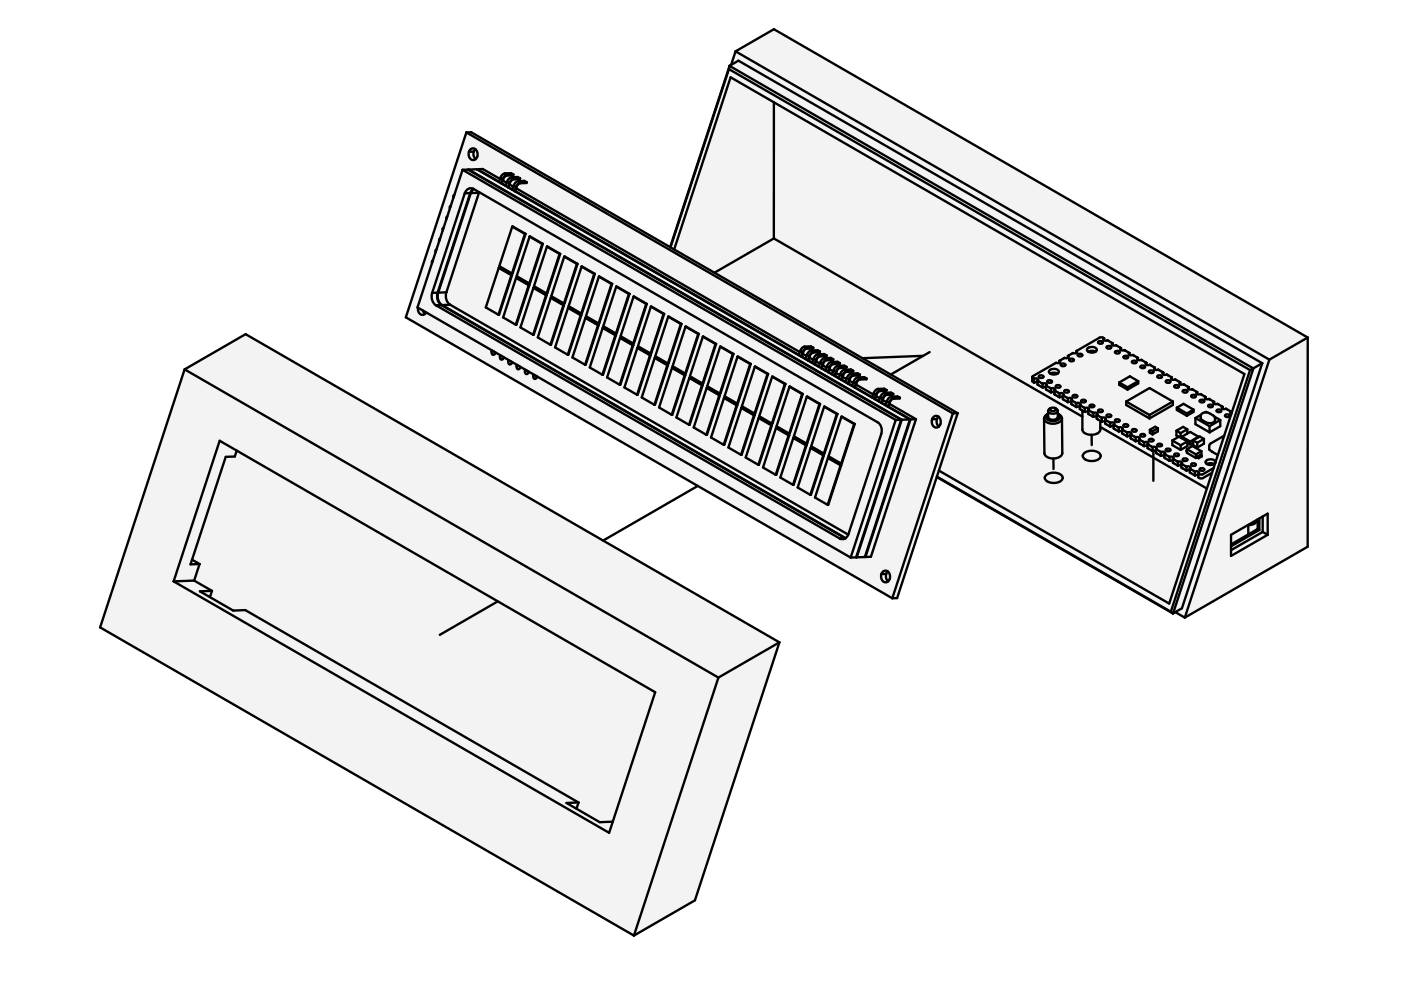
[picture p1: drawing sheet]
<svg xmlns="http://www.w3.org/2000/svg" width="297mm" height="210mm" viewBox="0 0 297 210" stroke-linecap="round" stroke-linejoin="round" font-family="sans-serif">
<g fill="#f1f3f5">
<path d="M120.1 170.2l2.6-.1-.5 1.4z"/>
<path d="M42.4 125.4l2.5-.1-.4 1.3z"/>
<path d="M40.7 118.7l1.6 .9-1.9 .1z"/>
<path d="M250.4 92.8l.2-.1v.2z"/>
<path d="M39.1 78.3l113.2 65.4-17.9 54.7-113.2-65.4z" fill-rule="evenodd"/>
<path d="M98.9 28.1l103.1 59.5-12.8 39.2-103.2-59.5z" fill-rule="evenodd"/>
<path d="M98.1 36l4.3-.2 3.6 2.1 .1-.2a1.36 1.36 0 0 1 1-.9l1.3-.1 .5 .3-.1 .2h-1.3l-.5 .3-.4 .8 .8 .5 .1-.2a1.36 1.36 0 0 1 1-1l1.3-.1 .5 .3-.1 .2h-1.3l-.5 .3-.4 .8 .8 .5 .1-.2a1.36 1.36 0 0 1 1-1l1.3-.1 .5 .3-.1 .2-1.5 .1-.4 .5-.3 .5 60.2 34.8 .1-.3a1.27 1.27 0 0 1 .9-.9l1.3-.1 .5 .3v.2h-1.4l-.4 .3-.4 .8 .8 .5 .1-.3a1.27 1.27 0 0 1 .9-.9h1.4l.4 .2v.2l-1.4 .1-.4 .2-.4 .8 .8 .5 .1-.3a1.27 1.27 0 0 1 .9-.9h1.4l.5 .3-.1 .1-1.3 .1-.5 .2-.4 .8 .8 .5 .1-.2a1.27 1.27 0 0 1 .9-1h1.4l.5 .3-.1 .1-1.3 .1-.5 .2-.4 .9 .8 .4 .1-.2a1.27 1.27 0 0 1 .9-.9l1.4-.1 .5 .3-.1 .2h-1.3l-.4 .2-.5 .9 .9 .4v-.2a1.27 1.27 0 0 1 1-.9l1.3-.1 .5 .3-.1 .2h-1.3l-.4 .2-.5 .9 .9 .5 .1-.3a1.27 1.27 0 0 1 .9-.9l1.3-.1 .5 .3v.2h-1.4l-.4 .3-.4 .8 .8 .5 .1-.3a1.27 1.27 0 0 1 .9-.9l1.3-.1 .5 .3v.2l-1.4 .1-.4 .2-.4 .8 .8 .5 .1-.3a1.27 1.27 0 0 1 .9-.9h1.3l.5 .3v.1l-1.6 .1-.4 .4-.2 .6 3.6 2.1 .1-.2a1.36 1.36 0 0 1 1-.9l1.3-.1 .5 .3-.1 .2h-1.3l-.5 .3-.4 .8 .8 .5 .1-.2a1.36 1.36 0 0 1 1-1l1.3-.1 .5 .3-.1 .2h-1.3l-.4 .3-.5 .8 .9 .5v-.2a1.36 1.36 0 0 1 1-1l1.3-.1 .5 .3-.1 .2-1.5 .1-.4 .4-.3 .6 5.7 3.3-9.6 29.2-4.2 .1-66.6-38.4v.2l-.3 .3a.53 .53 0 0 1-.3-.9l-1.2-.6v.2l-.3 .3a.53 .53 0 0 1-.3-.9l-1.1-.7-.1 .3-.3 .3a.53 .53 0 0 1-.2-.9l-1.2-.7v.3l-.3 .3a.53 .53 0 0 1-.3-.9l-1.2-.7v.3l-.3 .3a.53 .53 0 0 1-.3-.9l-1.1-.7v.2l-.4 .3a.53 .53 0 0 1-.2-.9l-14-8.1a.93 .93 0 0 1-1.2 .5 .93 .93 0 0 1-.6-1.1l-.1-.4 3.1-9.8z" fill-rule="evenodd"/>
<path d="M39.1 78.3l-17.9 54.7 113.2 65.4 12.9-7.5 18-54.7-37.4-21.6 20-11.6-61.9-35.7 12.9-39.2 1-.1 42.2 24.4 12.6-38.5 .3-.1 1-2.9 8.1-4.7 113.2 65.4-.1 44.3-26 15.1-2-1.2-.5 .3-50.1-29-8.4 25.7h-1l-41.3-23.8-20 11.6-75.8-43.8z" fill-rule="evenodd"/>
<path d="M46.6 93.5l92.3 53.3-9.8 29.8-92.3-53.3z" fill-rule="evenodd"/>
<path d="M98.1 36l91.8 53-9.5 29.2-91.9-53z" fill-rule="evenodd"/>
<path d="M47.9 96.9l1.9-.1 .4-1.3 55.4 32-12.4 7.1 12.4-7.1 33.3 19.3-9 27.5h-2.7l-5-2.8 .5-1.4-70.7-40.7-2.6 .1-4.9-2.9 .4-1.3-3.7-2.2 1.1-3.5-1.6-.9z" fill-rule="evenodd"/>
<path d="M99.1 40.2a1.16 1.16 0 0 1 1.3-.1l85.7 49.4a2.13 2.13 0 0 1 .7 2.5l-6.9 21.2a1.31 1.31 0 0 1-1.9 1l-85.6-49.5a2.3 2.3 0 0 1-.8-2.6l6.9-21.1z" fill-rule="evenodd"/>
<path d="M101.6 40.7l84.5 48.8a2.13 2.13 0 0 1 .7 2.5l-7 21.4-84.3-48.8a2.3 2.3 0 0 1-.9-2.6z" fill-rule="evenodd"/>
<path d="M164.1 21.7l99.7 57.6-2.7 8.4-.1-.4-1.1-.6h-.7v-.5l-1.1-.6h-.7v-.4l-1.1-.6h-.7v-.4l-1.1-.7-.7 .1v-.5l-1.1-.6h-.7v-.4l-1.1-.6h-.7v-.4l-1-.7h-.8v-.4l-1-.6h-.7v-.4l-1.1-.6h-.7v-.4l-1.1-.7h-.7v-.4l-1.1-.6h-.7v-.4l-1.1-.6h-.7v-.4l-1.1-.7h-.7v-.4l-1.1-.6h-.7v-.4l-1.1-.6h-.7v-.5l-.7-.2-5.2 2.9v.4h-.7l-1.1 .7v.4h-.7l-1.1 .6v.4h-.7l-4.9 2.8-.2 .3v.8a.6 .6 0 0 0 .9 .2l.3 .1v.4l1.1 .7h.7v.4l1 .6h.8v.4l1 .6h.7v.4l1.1 .7h.7v.4l1.1 .6h.7v.4l.6 .3v1.3l-65.4-37.7z" fill-rule="evenodd"/>
<path d="M151.5 57.8l12.6-7.2 65.4 37.7v2.8a1.7 1.7 0 0 0 1.9 1.1l.1 2.2-.1-2.2a1.54 1.54 0 0 0 1.9-1.7l22.6 13.1-8 24.4-48.8-28.2 3.9-12.2-14.1-8.2 8.2-4.7-8.2 4.7-6-3.5 12.7-.5-12.7 .5z" fill-rule="evenodd"/>
<path d="M39.1 78.3l13-7.5 113.2 65.4-13 7.5z" fill-rule="evenodd"/>
<path d="M156 10.9l8.1-4.7 113.2 65.4-8.2 4.7z" fill-rule="evenodd"/>
<path d="M269.1 76.3l8.2-4.7-.1 44.3-26 15.1z" fill-rule="evenodd"/>
<path d="M152.3 143.7l13-7.5-18 54.7-12.9 7.5z" fill-rule="evenodd"/>
<path d="M154.9 16.4l9.2 5.3v28.9l-12.6 7.2-8.6-4.9z" fill-rule="evenodd"/>
<path d="M218.9 79.8l5-2.9h.7l.2-.2-.2-.2 1.1-.6h.7l.2-.2-.2-.2 1.1-.7h.7l.2-.2-.2-.2 4.9-2.8 .5-.1 .5 .2-.1 .1a.52 .52 0 0 0 .8 .4l1.1 .6-.1 .1a.52 .52 0 0 0 .8 .3l1.1 .6-.1 .1a.52 .52 0 0 0 .8 .3l1.1 .7h-.1a.52 .52 0 0 0 .8 .4l1.1 .6-.1 .1a.52 .52 0 0 0 .8 .3l1.1 .6-.2 .1a.52 .52 0 0 0 .9 .3l1.1 .7-.2 .1a.52 .52 0 0 0 .9 .3l1.1 .6-.2 .1a.52 .52 0 0 0 .9 .3l1 .6-.1 .1a.52 .52 0 0 0 .9 .3l1 .7-.1 .1a.52 .52 0 0 0 .8 .3l1.1 .6-.1 .1a.52 .52 0 0 0 .8 .3l1.1 .6-.1 .1a.52 .52 0 0 0 .8 .3l1.1 .7-.1 .1a.52 .52 0 0 0 .8 .3l1.1 .6-.1 .1a.52 .52 0 0 0 .8 .3l1.1 .6-.1 .1a.52 .52 0 0 0 .8 .4l1.1 .6-.1 .2 .2 .2-1.5 4.7-2.9 1.6-.3 .5v.9l1.8 1.1-.5 1.6a1.17 1.17 0 0 0-2.1-.3 1.08 1.08 0 0 0 1.8 .6l.3-.3-.4 1.1-2.3 1.4h-.7l-.2-.2 .1-.2a.64 .64 0 0 0-.8-.2l-1.1-.6 .1-.1a.5 .5 0 0 0-.8-.3l-1.1-.7 .1-.1a.5 .5 0 0 0-.8-.3l-1.1-.6 .1-.1a.5 .5 0 0 0-.8-.3l-1.1-.6 .1-.1a.5 .5 0 0 0-.8-.4l-1.1-.6 .1-.1a.5 .5 0 0 0-.8-.3l-1.1-.6 .1-.1a.5 .5 0 0 0-.8-.3l-1.1-.7h.1a.5 .5 0 0 0-.8-.4l-1.1-.6 .1-.1a.5 .5 0 0 0-.8-.3l-1.1-.6 .1-.1a.5 .5 0 0 0-.8-.3l-1.1-.7 .1-.1a.5 .5 0 0 0-.8-.3l-1.1-.6 .1-.1a.5 .5 0 0 0-.8-.3l-1.1-.6 .1-.1a.5 .5 0 0 0-.8-.3l-1.1-.7 .1-.1a.5 .5 0 0 0-.8-.3l-1.1-.6 .2-.1a.5 .5 0 0 0-.9-.3l-1.1-.6 .2-.1a.5 .5 0 0 0-.9-.3l-1.1-.7 .2-.1a.5 .5 0 0 0-.9-.3l-1-.6 .1-.1a.5 .5 0 0 0-.9-.3l-1-.6 .1-.1a.5 .5 0 0 0-.8-.4l-1.1-.6 .1-.1a.5 .5 0 0 0-.8-.3l-.4-.2z" fill-rule="evenodd"/>
<path d="M154.5 14.7l110.5 63.8-16.8 51.2-49.6-28.6 .5-1.3 48.8 28.2 15.9-48.7-108.9-62.9-12 36.5-.7-.5z" fill-rule="evenodd"/>
<path d="M156 10.9l113.1 65.4-17.9 54.7-2-1.2 1.4-.8 17-52-111-64.1-1.6 .9z" fill-rule="evenodd"/>
<path d="M154.7 13.9l1.9-1 111 64.1-1.9 1.1z" fill-rule="evenodd"/>
<path d="M36.8 123.3l4.4-.2 3.7 2.2-2.5 .1 7 4.1 2.6-.1 70.7 40.7-2.6 .1 2.1 1.3 5 2.8h2.7l-.8 2.3z" fill-rule="evenodd"/>
<path d="M99.4 36l1.7-.1 91.8 53-1.7 .1z" fill-rule="evenodd"/>
<path d="M93.7 64.7l1.8-.1 84.3 48.8-.1 .3-.4 .4z" fill-rule="evenodd"/>
<path d="M154.7 14l111 64.1-.7 .4-110.5-63.8z" fill-rule="evenodd"/>
<path d="M46.6 93.5l3.6 2-.4 1.3-1.9 .1-7.2 21.8-.3 1 1.9-.1-1.1 3.5-4.4 .2z" fill-rule="evenodd"/>
<path d="M265.8 78.1l1.8-1.1-17 52-1.9 1.1z" fill-rule="evenodd"/>
<path d="M98.1 36h1.1l91.9 53h-1.2z" fill-rule="evenodd"/>
<path d="M98.9 28.1l1-.1 103.1 59.6h-1z" fill-rule="evenodd"/>
<path d="M92.4 64.7h1.2l85.6 49.4-1.2 .1z" fill-rule="evenodd"/>
<path d="M191.2 89l1.7-.1-9.5 29.2-1.8 .1z" fill-rule="evenodd"/>
<path d="M109.4 39.9l60.2 34.8-.2 .6-60.2-34.8z" fill-rule="evenodd"/>
<path d="M202 87.6h1l-12.8 39.2h-1z" fill-rule="evenodd"/>
<path d="M222.4 86.8a1.15 1.15 0 0 1 1.9 .3v.6l.7 .5 .2 .5v7.4a1.58 1.58 0 0 1-1.9 1.1l.1 2.2-.1-2.2a1.77 1.77 0 0 1-1.9-1.1v-7.4l.1-.4 .7-.6z" fill-rule="evenodd"/>
<path d="M99.8 40.9h1.8l-7 21.1h-1.7z" fill-rule="evenodd"/>
<path d="M238.8 85.1l4.9-2.8 5 2.8v.8l-5 2.8-4.9-2.8z" fill-rule="evenodd"/>
<path d="M261 113.4l7.8-4.5v4.5l-7.8 4.5z" fill-rule="evenodd"/>
<path d="M233.3 89.2l.3 .2h.7v.4l1.1 .6h.7v.5l1.1 .6h.7v.4l1.1 .6h.7v.4l1.1 .7 .7-.1v.5l1.1 .6h.7v.4l1.1 .6h.1v6.3v-6.3l.2-.1 .4 .1v.4l1.1 .7h.7v.4l1.1 .6h.7v.4l1.1 .6h.7v.4l1.1 .7h.7v.4l1.1 .6h.7v.4l.2 .2h.7l2-1.2-1.1 3.4-22.6-13.1z" fill-rule="evenodd"/>
<path d="M193 88.9h1.2l-9.6 29.2h-1.1z" fill-rule="evenodd"/>
<path d="M189.9 89h1.2l-9.6 29.2h-1.1z" fill-rule="evenodd"/>
<path d="M265 78.5l.8-.4-17.1 52-.5-.4z" fill-rule="evenodd"/>
<path d="M238.8 85.1l4.9-2.8 5 2.8-5 2.9z" fill-rule="evenodd"/>
<path d="M108.6 48l2.8 1.6-2.7 8.4h-.2l-2.6-1.6z" fill-rule="evenodd"/>
<path d="M120.4 65.3l2.9 1.5-2.8 8.4h-.1l-2.7-1.5z" fill-rule="evenodd"/>
<path d="M130.7 60.8l2.8 1.5-2.8 8.4h-.1l-2.7-1.5z" fill-rule="evenodd"/>
<path d="M171.9 95l2.8 1.5-2.8 8.4h-.1l-2.7-1.5z" fill-rule="evenodd"/>
<path d="M119.6 54.4l2.8 1.6-2.7 8.3h-.1l-2.7-1.5z" fill-rule="evenodd"/>
<path d="M124.1 67.4l2.8 1.5-2.7 8.4h-.1l-2.7-1.5z" fill-rule="evenodd"/>
<path d="M163.7 79.9l2.8 1.5-2.7 8.4h-.1l-2.7-1.5z" fill-rule="evenodd"/>
<path d="M138.8 75.9l2.8 1.5-2.7 8.4h-.2l-2.6-1.5z" fill-rule="evenodd"/>
<path d="M135.1 73.8l2.8 1.5-2.7 8.4h-.1l-2.7-1.5z" fill-rule="evenodd"/>
<path d="M127.8 69.5l2.8 1.6-2.7 8.4h-.2l-2.7-1.6z" fill-rule="evenodd"/>
<path d="M138 65l2.8 1.6-2.7 8.3-.2 .1-2.6-1.6z" fill-rule="evenodd"/>
<path d="M168.2 92.9l2.8 1.5-2.7 8.4h-.2l-2.7-1.6z" fill-rule="evenodd"/>
<path d="M112.3 50.2l2.8 1.5-2.7 8.4h-.2l-2.7-1.6z" fill-rule="evenodd"/>
<path d="M116 52.3l2.8 1.5-2.8 8.4h-.1l-2.7-1.5z" fill-rule="evenodd"/>
<path d="M178.4 88.4l2.8 1.5-2.7 8.4h-.2l-2.6-1.6z" fill-rule="evenodd"/>
<path d="M127 58.6l2.8 1.6-2.8 8.4h-.1l-2.7-1.6z" fill-rule="evenodd"/>
<path d="M167.4 82l2.8 1.5-2.7 8.4h-.2l-2.7-1.5z" fill-rule="evenodd"/>
<path d="M157.2 86.5l2.8 1.5-2.8 8.4h-.1l-2.7-1.5z" fill-rule="evenodd"/>
<path d="M152.7 73.5l2.8 1.5-2.7 8.4h-.2l-2.7-1.5z" fill-rule="evenodd"/>
<path d="M149 71.4l2.8 1.5-2.7 8.4h-.1l-2.7-1.5z" fill-rule="evenodd"/>
<path d="M145.3 69.3l2.9 1.5-2.8 8.4h-.1l-2.7-1.6z" fill-rule="evenodd"/>
<path d="M174.7 86.2l2.8 1.6-2.7 8.4h-.1l-2.7-1.6z" fill-rule="evenodd"/>
<path d="M149.8 82.3l2.8 1.5-2.7 8.4h-.1l-2.7-1.6z" fill-rule="evenodd"/>
<path d="M142.5 78l2.8 1.6-2.8 8.3h-.1l-2.7-1.5z" fill-rule="evenodd"/>
<path d="M141.7 67.1l2.8 1.6-2.8 8.4h-.1l-2.7-1.6z" fill-rule="evenodd"/>
<path d="M134.3 62.9l2.8 1.5-2.7 8.4h-.1l-2.7-1.5z" fill-rule="evenodd"/>
<path d="M175.5 97.1l2.9 1.5-2.8 8.4h-.1l-2.7-1.5z" fill-rule="evenodd"/>
<path d="M160 77.7l2.9 1.6-2.8 8.4h-.1l-2.7-1.6z" fill-rule="evenodd"/>
<path d="M146.2 80.1l2.8 1.6-2.8 8.4h-.1l-2.7-1.6z" fill-rule="evenodd"/>
<path d="M153.5 84.4l2.8 1.5-2.7 8.4h-.2l-2.6-1.5z" fill-rule="evenodd"/>
<path d="M164.5 90.7l2.8 1.6-2.7 8.4h-.1l-2.7-1.6z" fill-rule="evenodd"/>
<path d="M156.4 75.6l2.8 1.6-2.8 8.4h-.1l-2.7-1.6z" fill-rule="evenodd"/>
<path d="M131.5 71.6l2.8 1.6-2.8 8.4h-.1l-2.7-1.6z" fill-rule="evenodd"/>
<path d="M160.8 88.6l2.9 1.6-2.8 8.3-.1 .1-2.7-1.6z" fill-rule="evenodd"/>
<path d="M116.8 63.2l2.8 1.5-2.8 8.4h-.1l-2.7-1.6z" fill-rule="evenodd"/>
<path d="M105.7 56.8l2.9 1.5-2.8 8.4h-.1l-2.7-1.5z" fill-rule="evenodd"/>
<path d="M171.1 84.1l2.8 1.6-2.8 8.3h-.1l-2.7-1.5z" fill-rule="evenodd"/>
<path d="M109.4 58.9l2.8 1.6-2.7 8.3-.1 .1-2.7-1.6z" fill-rule="evenodd"/>
<path d="M113.1 61l2.8 1.6-2.7 8.4h-.2l-2.7-1.6z" fill-rule="evenodd"/>
<path d="M123.3 56.5l2.8 1.6-2.7 8.4h-.2l-2.6-1.6z" fill-rule="evenodd"/>
<path d="M221.4 88.7a1.95 1.95 0 0 0 2.5 1.1 1.38 1.38 0 0 0 1.3-1.1v7.4a1.95 1.95 0 0 1-2.5 1.1 1.38 1.38 0 0 1-1.3-1.1z" fill-rule="evenodd"/>
<path d="M116 52.3l2.6 1.5-2.7 8.4-2.7-1.5z" fill-rule="evenodd"/>
<path d="M171.9 95l2.7 1.5-2.8 8.4-2.7-1.5z" fill-rule="evenodd"/>
<path d="M124.1 67.4l2.7 1.6-2.7 8.3-2.7-1.5z" fill-rule="evenodd"/>
<path d="M163.7 79.9l2.7 1.5-2.7 8.4-2.7-1.5z" fill-rule="evenodd"/>
<path d="M171.1 84.1l2.6 1.6-2.7 8.3-2.7-1.5z" fill-rule="evenodd"/>
<path d="M178.4 88.4l2.7 1.5-2.8 8.4-2.6-1.6z" fill-rule="evenodd"/>
<path d="M174.7 86.2l2.7 1.6-2.7 8.4-2.7-1.6z" fill-rule="evenodd"/>
<path d="M164.5 90.7l2.7 1.6-2.7 8.4-2.7-1.6z" fill-rule="evenodd"/>
<path d="M142.5 78l2.7 1.6-2.8 8.3-2.7-1.5z" fill-rule="evenodd"/>
<path d="M134.3 62.9l2.7 1.5-2.7 8.4-2.7-1.5z" fill-rule="evenodd"/>
<path d="M108.6 48l2.7 1.6-2.8 8.4-2.6-1.6z" fill-rule="evenodd"/>
<path d="M160 77.7l2.7 1.6-2.7 8.4-2.7-1.6z" fill-rule="evenodd"/>
<path d="M127.8 69.5l2.7 1.6-2.8 8.4-2.7-1.6z" fill-rule="evenodd"/>
<path d="M145.3 69.3l2.7 1.5-2.7 8.4-2.7-1.6z" fill-rule="evenodd"/>
<path d="M167.4 82l2.7 1.5-2.8 8.4-2.7-1.5z" fill-rule="evenodd"/>
<path d="M175.5 97.1l2.7 1.6-2.7 8.3-2.7-1.5z" fill-rule="evenodd"/>
<path d="M157.2 86.5l2.7 1.5-2.8 8.4-2.7-1.5z" fill-rule="evenodd"/>
<path d="M149.8 82.3l2.7 1.5-2.7 8.4-2.7-1.6z" fill-rule="evenodd"/>
<path d="M138.8 75.9l2.7 1.5-2.8 8.4-2.6-1.5z" fill-rule="evenodd"/>
<path d="M149 71.4l2.7 1.5-2.7 8.4-2.7-1.5z" fill-rule="evenodd"/>
<path d="M131.5 71.6l2.6 1.6-2.7 8.4-2.7-1.6z" fill-rule="evenodd"/>
<path d="M130.7 60.8l2.6 1.5-2.7 8.4-2.7-1.5z" fill-rule="evenodd"/>
<path d="M123.3 56.5l2.7 1.6-2.8 8.4-2.6-1.6z" fill-rule="evenodd"/>
<path d="M135.1 73.8l2.7 1.5-2.7 8.4-2.7-1.5z" fill-rule="evenodd"/>
<path d="M127 58.6l2.7 1.6-2.8 8.4-2.7-1.6z" fill-rule="evenodd"/>
<path d="M120.4 65.3l2.7 1.5-2.7 8.4-2.7-1.5z" fill-rule="evenodd"/>
<path d="M138 65l2.7 1.6-2.8 8.4-2.6-1.6z" fill-rule="evenodd"/>
<path d="M160.8 88.6l2.7 1.6-2.7 8.4-2.7-1.6z" fill-rule="evenodd"/>
<path d="M156.4 75.6l2.7 1.6-2.8 8.4-2.7-1.6z" fill-rule="evenodd"/>
<path d="M153.5 84.4l2.7 1.5-2.8 8.4-2.6-1.5z" fill-rule="evenodd"/>
<path d="M152.7 73.5l2.7 1.6-2.8 8.3-2.7-1.5z" fill-rule="evenodd"/>
<path d="M141.7 67.1l2.7 1.6-2.8 8.4-2.7-1.6z" fill-rule="evenodd"/>
<path d="M168.2 92.9l2.7 1.5-2.8 8.4-2.7-1.6z" fill-rule="evenodd"/>
<path d="M146.2 80.1l2.6 1.6-2.7 8.4-2.7-1.6z" fill-rule="evenodd"/>
<path d="M116.8 63.2l2.7 1.5-2.8 8.4-2.7-1.6z" fill-rule="evenodd"/>
<path d="M109.4 58.9l2.7 1.6-2.7 8.4-2.7-1.6z" fill-rule="evenodd"/>
<path d="M119.6 54.4l2.7 1.6-2.7 8.3-2.7-1.5z" fill-rule="evenodd"/>
<path d="M113.1 61l2.7 1.6-2.8 8.4-2.7-1.6z" fill-rule="evenodd"/>
<path d="M105.7 56.8l2.7 1.5-2.7 8.4-2.7-1.5z" fill-rule="evenodd"/>
<path d="M112.3 50.2l2.7 1.5-2.8 8.4-2.7-1.6z" fill-rule="evenodd"/>
<path d="M98.5 41l1.2-.1-6.9 21.2h-1.2z" fill-rule="evenodd"/>
<path d="M249.4 91.3l1.4-.8 .9 .5v.9l.6-.3 1.8 1.1 .3-.2 .9 .6v1l-1.5 .8-.8-.5v-.5l-.7 .3-.6-.3v.7l-1.4 .8-1.7-1v-1l1.3-.8-.5-.3z" fill-rule="evenodd"/>
<path d="M253.5 88.6l1.6-1.1a.95 .95 0 0 1 1.3 .1l2.3 1.5v1.3l-2.2 1.3-3-1.8z" fill-rule="evenodd"/>
<path d="M229.5 87l.5 .3h.7v.4l1.1 .7h.7v.4l.8 .4v1.3a1.48 1.48 0 0 1-1.9 1.7 1.7 1.7 0 0 1-1.9-1.1z" fill-rule="evenodd"/>
<path d="M99.4 36l91.8 53-9.6 29.2-.1-.1 9.6-29.1z" fill-rule="evenodd"/>
<path d="M100.1 40.2l.3-.1-.6 .8-6.9 21.1a2.3 2.3 0 0 0 .8 2.7l85.6 49.4-85.7-49.4a2.3 2.3 0 0 1-.8-2.6l6.9-21.2z" fill-rule="evenodd"/>
<path d="M261 116.7l6.7-3.9 1.1 .6-7.8 4.5z" fill-rule="evenodd"/>
<path d="M261 113.4l3.7-2v1.9l-3.7 2.1z" fill-rule="evenodd"/>
<path d="M261 115.8l6-3.4v-2.5l.7-.4v3.3l-6.7 3.9z" fill-rule="evenodd"/>
<path d="M237.3 81.1l2.3-1.3 1.7 1v.5l-2.2 1.3-1.8-1z" fill-rule="evenodd"/>
<path d="M221.9 100.7a2.66 2.66 0 0 1 3.3 .3 1.06 1.06 0 0 1-1.1 1.3 2.05 2.05 0 0 1-2.6-1z" fill-rule="evenodd"/>
<path d="M229.9 96a2.66 2.66 0 0 1 3.4 .3 1.06 1.06 0 0 1-1.1 1.4 2.05 2.05 0 0 1-2.6-1z" fill-rule="evenodd"/>
<path d="M256.5 94.2l3.1-1.8-1.4 4.1-1.8-1.2z" fill-rule="evenodd"/>
<path d="M198.6 101.1l50.1 29z" fill-rule="evenodd"/>
<path d="M254.8 87.7l.5-.2 .6-.1 1.3 .7a.94 .94 0 0 1 .3 1.2 .94 .94 0 0 1-1.2 .4l-1.4-.6a.91 .91 0 0 1-.1-1.4z" fill-rule="evenodd"/>
<path d="M251.7 95.2l1.1-.6 1.9 1.1v.7l-.1 .1 .2 .3-.7 .3-.3-.1-.2 .1-1.9-1.1z" fill-rule="evenodd"/>
<path d="M249.5 86.4l1.4-.8 2.1 1.2v.5l-1.4 .9-2.1-1.3z" fill-rule="evenodd"/>
<path d="M109.2 40.5l60.2 34.8z" fill-rule="evenodd"/>
<path d="M92.9 62h1.7a2.3 2.3 0 0 0 .9 2.6l-1.8 .1a2.3 2.3 0 0 1-.8-2.7z" fill-rule="evenodd"/>
<path d="M237.3 81.1l2.3-1.3 1.7 1-2.2 1.3z" fill-rule="evenodd"/>
<path d="M267.7 109.5l1.1-.6v4.5l-1.1-.6z" fill-rule="evenodd"/>
<path d="M188.4 86.2l4.6 2.7-9.5 29.2-.1-.1 9.5-29.1z" fill-rule="evenodd"/>
<path d="M253.5 88.6l3 1.8v1.3l-3-1.8z" fill-rule="evenodd"/>
<path d="M198 88.4a1.02 1.02 0 0 1 1.1 0 1.02 1.02 0 0 1 .4 1.2 .95 .95 0 0 1-.9 1 .95 .95 0 0 1-1-.9 1.42 1.42 0 0 1 .4-1.3z" fill-rule="evenodd"/>
<path d="M187.2 121.2a1.02 1.02 0 0 1 1.2 .1 1.02 1.02 0 0 1 .3 1.1 .95 .95 0 0 1-.9 1.1 .95 .95 0 0 1-1-1 1.42 1.42 0 0 1 .4-1.3z" fill-rule="evenodd"/>
<path d="M99.8 31.7a1.02 1.02 0 0 1 1.1 0 1.02 1.02 0 0 1 .4 1.2 .95 .95 0 0 1-.9 1 .95 .95 0 0 1-1-.9 1.42 1.42 0 0 1 .4-1.3z" fill-rule="evenodd"/>
<path d="M188.5 85.6l5.7 3.3h-1.2l-4.6-2.7z" fill-rule="evenodd"/>
<path d="M243.7 88l5-2.9v.8l-5 2.8z" fill-rule="evenodd"/>
<path d="M238.8 85.1l4.9 2.9v.7l-4.9-2.8z" fill-rule="evenodd"/>
<path d="M250.6 92.6l1.7-1 1.8 1-1.8 1z" fill-rule="evenodd"/>
<path d="M249.5 86.4l1.4-.8 2.1 1.2-1.4 .9z" fill-rule="evenodd"/>
<path d="M264.7 111.4a1.62 1.62 0 0 0 1.8-1.2l.2-.1v2.1l-2 1.1z" fill-rule="evenodd"/>
<path d="M154.7 13.9l-12.5 38.5z" fill-rule="evenodd"/>
<path d="M261 115.4l5.7-3.2v-2.1l.3-.2v2.5l-.3-.2 .3 .2-6 3.4z" fill-rule="evenodd"/>
<path d="M91.6 62.1h1.2a2.3 2.3 0 0 0 .8 2.6h-1.2a2.3 2.3 0 0 1-.8-2.6z" fill-rule="evenodd"/>
<path d="M256.5 90.4l2.2-1.3v1.3l-2.2 1.3z" fill-rule="evenodd"/>
<path d="M101.2 35.9l1.2-.1 3.6 2.1-.2 .6z" fill-rule="evenodd"/>
<path d="M248.6 93.4l1.4-.8 1.7 1-1.4 .8z" fill-rule="evenodd"/>
<path d="M253.5 88.6l1.1-.7v.7l.3 .5a2.07 2.07 0 0 0 2.5 .3l.2-.3-.1-.7 1.2 .7-2.2 1.3z" fill-rule="evenodd"/>
<path d="M221.7 88.1l.5-.4a.73 .73 0 0 0-.4 .8 .73 .73 0 0 0 .6 .7l.4 .1a1.58 1.58 0 0 0 2-.9l-.2-.5-.3-.2a.96 .96 0 0 1 .8 .9 .96 .96 0 0 1-.7 1 2.52 2.52 0 0 1-2.9-.5 .78 .78 0 0 1 .2-1z" fill-rule="evenodd"/>
<path d="M222.2 87.1a1.16 1.16 0 0 0 2.1 0v1.3a1.08 1.08 0 0 1-1.3 .6 1.08 1.08 0 0 1-.8-1.3z" fill-rule="evenodd"/>
<path d="M181.5 81.5l3.6 2.1-.2 .6-3.6-2.1z" fill-rule="evenodd"/>
<path d="M251.7 95.2l1.1-.6 1.9 1.1-1.1 .6z" fill-rule="evenodd"/>
<path d="M254.1 100.4l.4 .2h.5l2.3-1.4-.3 1-2 1.2h-.5l-.4-.2z" fill-rule="evenodd"/>
<path d="M222.5 78.5a1.31 1.31 0 0 1 2 .3 1.2 1.2 0 0 1-2.1 0z" fill-rule="evenodd"/>
<path d="M230.6 73.9a1.31 1.31 0 0 1 1.9 .3 1.2 1.2 0 0 1-2 0z" fill-rule="evenodd"/>
<path d="M243.8 91.1l1.1-.6 .6 .3v.7l-1.1 .6-.6-.3z" fill-rule="evenodd"/>
<path d="M186.9 121.7h1l-.1 .3a1.42 1.42 0 0 0 .5 1.3 1.09 1.09 0 0 1-1.3-.3 1.09 1.09 0 0 1-.1-1.3z" fill-rule="evenodd"/>
<path d="M99.4 32.2l1-.1v.4a1.42 1.42 0 0 0 .5 1.2 1.09 1.09 0 0 1-1.4-.2 1.09 1.09 0 0 1-.1-1.3z" fill-rule="evenodd"/>
<path d="M197.6 88.9h1v.3a1.42 1.42 0 0 0 .5 1.2 1.09 1.09 0 0 1-1.4-.2 1.09 1.09 0 0 1-.1-1.3z" fill-rule="evenodd"/>
<path d="M248.6 93.4l1.7 1v1l-1.7-1z" fill-rule="evenodd"/>
<path d="M222.5 78.5a1.31 1.31 0 0 1 2 .3l-.3 .4a1.6 1.6 0 0 0-1.5 0l-.3-.4z" fill-rule="evenodd"/>
<path d="M230.6 73.9a1.31 1.31 0 0 1 1.9 .3l-.2 .4a1.6 1.6 0 0 0-1.6 0l-.2-.4z" fill-rule="evenodd"/>
<path d="M255.7 97.7a1.19 1.19 0 0 1 2 .4l-.3 .3a1.6 1.6 0 0 0-1.5 0l-.3-.4z" fill-rule="evenodd"/>
<path d="M221.9 88l.3-.3v.7a1.16 1.16 0 0 0 2.1 0v-.7a.72 .72 0 0 1 .4 .8 .72 .72 0 0 1-.6 .6l-.8 .2a1.17 1.17 0 0 1-1.5-1.1z" fill-rule="evenodd"/>
<path d="M251.7 95.2l1.9 1.1v.8l-1.9-1.1z" fill-rule="evenodd"/>
<path d="M249.4 91.3l1.4-.8 .9 .5-1.4 .8z" fill-rule="evenodd"/>
<path d="M253 93.4l1.4-.9 .9 .6-1.5 .8z" fill-rule="evenodd"/>
<path d="M253.8 93.9l1.5-.8v1l-1.5 .8z" fill-rule="evenodd"/>
<path d="M250.3 94.4l1.4-.8v1l-1.4 .8z" fill-rule="evenodd"/>
<path d="M199 88.3a1.47 1.47 0 0 1 .1 2.1 1.47 1.47 0 0 1-.1-2.1z" fill-rule="evenodd"/>
<path d="M100.8 31.6a1.47 1.47 0 0 1 .1 2.1 1.47 1.47 0 0 1-.1-2.1z" fill-rule="evenodd"/>
<path d="M188.2 121.2a1.47 1.47 0 0 1 .1 2.1 1.47 1.47 0 0 1-.1-2.1z" fill-rule="evenodd"/>
<path d="M250.3 91.8l1.4-.8v.9l-1.3 .9z" fill-rule="evenodd"/>
<path d="M222.4 86.8l.4-.3-.1 .2a.57 .57 0 0 0 .5 .5 .57 .57 0 0 0 .6-.6l-.1-.1 .2 .1a.47 .47 0 0 1 .3 .7 1.25 1.25 0 0 1-2-.2z" fill-rule="evenodd"/>
<path d="M88.6 65.2l1.1 .6 .4 .8a1.04 1.04 0 0 1-1.2-.2 1.04 1.04 0 0 1-.3-1.2z" fill-rule="evenodd"/>
<path d="M99.1 40.2l.8-.3 .5 .1-.7 .9-1.2 .1z" fill-rule="evenodd"/>
<path d="M239.1 82.1l2.2-1.3v.5l-2.2 1.3z" fill-rule="evenodd"/>
<path d="M122.3 56h.1l-2.7 8.3h-.1z" fill-rule="evenodd"/>
<path d="M108.4 58.3h.2l-2.8 8.4h-.1z" fill-rule="evenodd"/>
<path d="M115 51.7h.1l-2.7 8.4h-.2z" fill-rule="evenodd"/>
<path d="M130.5 71.1h.1l-2.7 8.4h-.2z" fill-rule="evenodd"/>
<path d="M123.1 66.8h.2l-2.8 8.4h-.1z" fill-rule="evenodd"/>
<path d="M137.8 75.3h.1l-2.7 8.4h-.1z" fill-rule="evenodd"/>
<path d="M112.1 60.5h.1l-2.7 8.3-.1 .1z" fill-rule="evenodd"/>
<path d="M115.8 62.6h.1l-2.7 8.4h-.2z" fill-rule="evenodd"/>
<path d="M133.3 62.3h.2l-2.8 8.4h-.1z" fill-rule="evenodd"/>
<path d="M170.9 94.4h.1l-2.7 8.4h-.2z" fill-rule="evenodd"/>
<path d="M140.7 66.6h.1l-2.7 8.3-.2 .1z" fill-rule="evenodd"/>
<path d="M151.7 72.9h.1l-2.7 8.4h-.1z" fill-rule="evenodd"/>
<path d="M148.8 81.7h.2l-2.8 8.4h-.1z" fill-rule="evenodd"/>
<path d="M155.4 75.1l.1-.1-2.7 8.4h-.2z" fill-rule="evenodd"/>
<path d="M137 64.4h.1l-2.7 8.4h-.1z" fill-rule="evenodd"/>
<path d="M159.9 88h.1l-2.8 8.4h-.1z" fill-rule="evenodd"/>
<path d="M170.1 83.5h.1l-2.7 8.4h-.2z" fill-rule="evenodd"/>
<path d="M152.5 83.8h.1l-2.7 8.4h-.1z" fill-rule="evenodd"/>
<path d="M141.5 77.4h.1l-2.7 8.4h-.2z" fill-rule="evenodd"/>
<path d="M144.4 68.7h.1l-2.8 8.4h-.1z" fill-rule="evenodd"/>
<path d="M148 70.8h.2l-2.8 8.4h-.1z" fill-rule="evenodd"/>
<path d="M156.2 85.9h.1l-2.7 8.4h-.2z" fill-rule="evenodd"/>
<path d="M129.7 60.2h.1l-2.8 8.4h-.1z" fill-rule="evenodd"/>
<path d="M126.8 69l.1-.1-2.7 8.4h-.1z" fill-rule="evenodd"/>
<path d="M178.2 98.7l.2-.1-2.8 8.4h-.1z" fill-rule="evenodd"/>
<path d="M145.2 79.6h.1l-2.8 8.3h-.1z" fill-rule="evenodd"/>
<path d="M163.5 90.2h.2l-2.8 8.3-.1 .1z" fill-rule="evenodd"/>
<path d="M162.7 79.3h.2l-2.8 8.4h-.1z" fill-rule="evenodd"/>
<path d="M134.1 73.2h.2l-2.8 8.4h-.1z" fill-rule="evenodd"/>
<path d="M177.4 87.8h.1l-2.7 8.4h-.1z" fill-rule="evenodd"/>
<path d="M159.1 77.2h.1l-2.8 8.4h-.1z" fill-rule="evenodd"/>
<path d="M111.3 49.6h.1l-2.7 8.4h-.2z" fill-rule="evenodd"/>
<path d="M118.6 53.8h.2l-2.8 8.4h-.1z" fill-rule="evenodd"/>
<path d="M181.1 89.9h.1l-2.7 8.4h-.2z" fill-rule="evenodd"/>
<path d="M167.2 92.3h.1l-2.7 8.4h-.1z" fill-rule="evenodd"/>
<path d="M166.4 81.4h.1l-2.7 8.4h-.1z" fill-rule="evenodd"/>
<path d="M174.6 96.5h.1l-2.8 8.4h-.1z" fill-rule="evenodd"/>
<path d="M126 58.1h.1l-2.7 8.4h-.2z" fill-rule="evenodd"/>
<path d="M173.7 85.7h.2l-2.8 8.3h-.1z" fill-rule="evenodd"/>
<path d="M119.5 64.7h.1l-2.8 8.4h-.1z" fill-rule="evenodd"/>
<path d="M249.5 86.4l2.1 1.3v.5l-2.1-1.3z" fill-rule="evenodd"/>
<path d="M253 93.4l.8 .5v1l-.8-.5z" fill-rule="evenodd"/>
<path d="M234.3 89l1.1 .6v.8l-1.1-.6z" fill-rule="evenodd"/>
<path d="M241.5 93.1l1.1 .7v.8l-1.1-.6z" fill-rule="evenodd"/>
<path d="M232.5 88l1.1 .6v.8l-1.1-.6z" fill-rule="evenodd"/>
<path d="M225.3 83.8l1.1 .7v.8l-1.1-.7z" fill-rule="evenodd"/>
<path d="M243.3 94.2l1.1 .6v.8l-1.1-.6z" fill-rule="evenodd"/>
<path d="M227.1 84.9l1.1 .6v.8l-1.1-.6z" fill-rule="evenodd"/>
<path d="M246.9 96.3l1.1 .6v.8l-1.1-.6z" fill-rule="evenodd"/>
<path d="M237.9 91.1l1.1 .6v.8l-1.1-.6z" fill-rule="evenodd"/>
<path d="M252.3 99.4l1.1 .6v.8l-1.1-.6z" fill-rule="evenodd"/>
<path d="M250.5 98.3l1.1 .7v.8l-1.1-.7z" fill-rule="evenodd"/>
<path d="M221.8 81.8l1 .6v.8l-1-.6z" fill-rule="evenodd"/>
<path d="M248.7 97.3l1.1 .6v.8l-1.1-.6z" fill-rule="evenodd"/>
<path d="M228.9 85.9l1.1 .6v.8l-1.1-.6z" fill-rule="evenodd"/>
<path d="M236.1 90l1.1 .7v.8l-1.1-.6z" fill-rule="evenodd"/>
<path d="M245.1 95.2l1.1 .6v.9l-1.1-.7z" fill-rule="evenodd"/>
<path d="M239.7 92.1l1.1 .6v.9l-1.1-.7z" fill-rule="evenodd"/>
<path d="M230.7 86.9l1.1 .7v.8l-1.1-.7z" fill-rule="evenodd"/>
<path d="M220 80.7l1.1 .6v.9l-1.1-.7z" fill-rule="evenodd"/>
<path d="M223.6 82.8l1 .6v.8l-1-.6z" fill-rule="evenodd"/>
<path d="M100.2 40.2l.2-.1 1.2 .6v.2h-1.8z" fill-rule="evenodd"/>
<path d="M249.4 91.3l.9 .5v1l-.9-.5z" fill-rule="evenodd"/>
<path d="M237.3 81.1l1.8 1v.5l-1.8-1z" fill-rule="evenodd"/>
<path d="M253.6 96.3l1.1-.6v.7l-1.1 .7z" fill-rule="evenodd"/>
<path d="M106.5 37.1l.6-.3 .4 .3a1.36 1.36 0 0 0-.9 .9l-.5-.3z" fill-rule="evenodd"/>
<path d="M109.3 38.7l.6-.3 .5 .3a1.36 1.36 0 0 0-1 1l-.5-.3z" fill-rule="evenodd"/>
<path d="M185.6 82.8l.6-.3 .5 .2a1.36 1.36 0 0 0-1 1l-.5-.3z" fill-rule="evenodd"/>
<path d="M188.4 84.4l.6-.3 .5 .3a1.36 1.36 0 0 0-1 1l-.5-.3z" fill-rule="evenodd"/>
<path d="M187 83.6l.6-.3 .5 .3a1.36 1.36 0 0 0-1 .9l-.5-.2z" fill-rule="evenodd"/>
<path d="M107.9 37.9l.6-.3 .5 .3a1.36 1.36 0 0 0-1 .9l-.5-.2z" fill-rule="evenodd"/>
<path d="M250.6 92.6l1.7 1v.6l-.6-.3v-.3l-1.1-.7z" fill-rule="evenodd"/>
<path d="M243.8 91.1l1.1-.6 .6 .3-1.1 .7z" fill-rule="evenodd"/>
<path d="M244.4 91.5l1.1-.7v.7l-1.1 .6z" fill-rule="evenodd"/>
<path d="M222.7 86.7a.77 .77 0 0 1 1.2 .1 .7 .7 0 0 1-.7 .4 .7 .7 0 0 1-.6-.4z" fill-rule="evenodd"/>
<path d="M170.1 73.8l.5-.3 .5 .3a1.27 1.27 0 0 0-.9 .9l-.5-.3z" fill-rule="evenodd"/>
<path d="M180 79.5l.5-.3 .5 .3a1.27 1.27 0 0 0-.9 .9l-.5-.3z" fill-rule="evenodd"/>
<path d="M178.5 78.7l.6-.3 .5 .3a1.27 1.27 0 0 0-1 .9l-.4-.3z" fill-rule="evenodd"/>
<path d="M181.4 80.3l.5-.3 .5 .3a1.27 1.27 0 0 0-.9 .9l-.5-.3z" fill-rule="evenodd"/>
<path d="M171.5 74.6l.5-.3 .5 .3a1.27 1.27 0 0 0-.9 .9l-.5-.3z" fill-rule="evenodd"/>
<path d="M172.9 75.4l.5-.3 .5 .3a1.27 1.27 0 0 0-.9 .9l-.5-.3z" fill-rule="evenodd"/>
<path d="M174.3 76.2l.5-.3 .5 .3a1.27 1.27 0 0 0-.9 .9l-.5-.2z" fill-rule="evenodd"/>
<path d="M175.7 77l.5-.2 .5 .2a1.27 1.27 0 0 0-.9 1l-.5-.3z" fill-rule="evenodd"/>
<path d="M177.1 77.8l.6-.2 .5 .3a1.27 1.27 0 0 0-1 .9l-.5-.3z" fill-rule="evenodd"/>
<path d="M251.6 87.7l1.4-.9v.5l-1.4 .9z" fill-rule="evenodd"/>
<path d="M264.5 111.4l2-1.2a1.67 1.67 0 0 1-2 1.2z" fill-rule="evenodd"/>
<path d="M187.2 121.2a.77 .77 0 0 1 1 0l-.3 .5h-1z" fill-rule="evenodd"/>
<path d="M198 88.4a.77 .77 0 0 1 1-.1l-.4 .6h-1z" fill-rule="evenodd"/>
<path d="M99.8 31.7a.77 .77 0 0 1 1-.1l-.4 .5-1 .1z" fill-rule="evenodd"/>
<path d="M221.1 81.3a.54 .54 0 0 1 .8 .4l-.1 .5h-.7z" fill-rule="evenodd"/>
<path d="M230 86.5a.54 .54 0 0 1 .8 .3l-.1 .5h-.7z" fill-rule="evenodd"/>
<path d="M231.8 87.6a.54 .54 0 0 1 .8 .3l-.1 .5h-.7z" fill-rule="evenodd"/>
<path d="M222.8 82.4a.54 .54 0 0 1 .9 .3l-.1 .5h-.8z" fill-rule="evenodd"/>
<path d="M246.2 95.8a.54 .54 0 0 1 .8 .4l-.1 .5h-.7z" fill-rule="evenodd"/>
<path d="M251.6 99a.54 .54 0 0 1 .8 .3l-.1 .5h-.7z" fill-rule="evenodd"/>
<path d="M219.3 80.3a.54 .54 0 0 1 .8 .3l-.1 .5h-.7z" fill-rule="evenodd"/>
<path d="M242.6 93.8a.54 .54 0 0 1 .8 .3l-.1 .5h-.7z" fill-rule="evenodd"/>
<path d="M237.2 90.7a.54 .54 0 0 1 .8 .3l-.1 .5h-.7z" fill-rule="evenodd"/>
<path d="M226.4 84.5a.54 .54 0 0 1 .9 .3l-.2 .5h-.7z" fill-rule="evenodd"/>
<path d="M228.2 85.5a.54 .54 0 0 1 .9 .3l-.2 .5h-.7z" fill-rule="evenodd"/>
<path d="M253.4 100a.54 .54 0 0 1 .8 .3l-.1 .5h-.7z" fill-rule="evenodd"/>
<path d="M249.8 97.9a.54 .54 0 0 1 .8 .3l-.1 .5h-.7z" fill-rule="evenodd"/>
<path d="M248 96.9a.54 .54 0 0 1 .8 .3l-.1 .5h-.7z" fill-rule="evenodd"/>
<path d="M240.8 92.7a.54 .54 0 0 1 .8 .4l-.1 .4-.7 .1z" fill-rule="evenodd"/>
<path d="M239 91.7a.54 .54 0 0 1 .8 .3l-.1 .5h-.7z" fill-rule="evenodd"/>
<path d="M224.6 83.4a.54 .54 0 0 1 .9 .3l-.2 .5h-.7z" fill-rule="evenodd"/>
<path d="M235.4 89.6a.54 .54 0 0 1 .8 .3l-.1 .5h-.7z" fill-rule="evenodd"/>
<path d="M233.6 88.6a.54 .54 0 0 1 .8 .3l-.1 .5h-.7z" fill-rule="evenodd"/>
<path d="M244.4 94.8a.54 .54 0 0 1 .8 .3l-.1 .5h-.7z" fill-rule="evenodd"/>
<path d="M187.1 84.8l.9 .5-.2 .6-.9-.5z" fill-rule="evenodd"/>
<path d="M178.7 79.9l.8 .5-.2 .6-.8-.5z" fill-rule="evenodd"/>
<path d="M108 39.1l.8 .5-.2 .6-.8-.5z" fill-rule="evenodd"/>
<path d="M180.1 80.7l.8 .5-.2 .6-.8-.5z" fill-rule="evenodd"/>
<path d="M171.6 75.8l.8 .5-.2 .6-.8-.5z" fill-rule="evenodd"/>
<path d="M177.2 79.1l.9 .5-.2 .6-.9-.5z" fill-rule="evenodd"/>
<path d="M175.8 78.3l.9 .4-.2 .6-.9-.4z" fill-rule="evenodd"/>
<path d="M173 76.6l.8 .5-.2 .6-.8-.5z" fill-rule="evenodd"/>
<path d="M170.2 75l.8 .5-.2 .6-.8-.5z" fill-rule="evenodd"/>
<path d="M174.4 77.5l.8 .4-.2 .6-.8-.5z" fill-rule="evenodd"/>
<path d="M185.7 84l.8 .5-.2 .6-.8-.5z" fill-rule="evenodd"/>
<path d="M106.6 38.3l.8 .5-.2 .6-.8-.5z" fill-rule="evenodd"/>
<path d="M171.1 75.2l.5 .3-.3 .9-.5-.3z" fill-rule="evenodd"/>
<path d="M176.7 78.5l.5 .3-.3 .9-.5-.3z" fill-rule="evenodd"/>
<path d="M173.9 76.9l.5 .2-.3 1-.5-.3z" fill-rule="evenodd"/>
<path d="M181 80.9l.5 .3-.3 .9-.5-.2z" fill-rule="evenodd"/>
<path d="M178.2 79.3l.4 .3-.3 .9-.5-.3z" fill-rule="evenodd"/>
<path d="M169.7 74.4l.5 .3-.3 .9-.5-.3z" fill-rule="evenodd"/>
<path d="M179.6 80.1l.5 .3-.3 .9-.5-.3z" fill-rule="evenodd"/>
<path d="M175.3 77.7l.5 .3-.3 .9-.5-.3z" fill-rule="evenodd"/>
<path d="M172.5 76l.5 .3-.3 .9-.5-.2z" fill-rule="evenodd"/>
<path d="M186.6 84.3l.5 .2-.3 .9-.5-.3z" fill-rule="evenodd"/>
<path d="M188 85.1l.5 .3-.3 .8-.5-.3z" fill-rule="evenodd"/>
<path d="M185.2 83.4l.5 .3-.3 .9-.5-.3z" fill-rule="evenodd"/>
<path d="M106.1 37.7l.5 .3-.3 .9-.5-.3z" fill-rule="evenodd"/>
<path d="M108.9 39.4l.5 .3-.3 .8-.5-.3z" fill-rule="evenodd"/>
<path d="M107.5 38.6l.5 .2-.3 .9-.5-.3z" fill-rule="evenodd"/>
<path d="M252.3 93.6l1.8-1-1.1 .8v.5l-.7 .3z" fill-rule="evenodd"/>
<path d="M173.4 75.7l.5-.3h1.4l-.1 .1-1.3 .1-.5 .2-.6 1.5 .2-1z" fill-rule="evenodd"/>
<path d="M177.6 78.1l.6-.2 1.3-.1-.1 .2h-1.3l-.4 .2-.7 1.5 .2-.9z" fill-rule="evenodd"/>
<path d="M176.2 77.3l.5-.3h1.4l-.1 .2h-1.3l-.4 .2-.7 1.5 .2-.9z" fill-rule="evenodd"/>
<path d="M181.9 80.6l.5-.3h1.3v.1l-1.4 .1-.4 .2-.6 1.5 .2-1z" fill-rule="evenodd"/>
<path d="M180.4 79.8l.6-.3 1.3-.1v.2l-1.4 .1-.4 .2-.6 1.5 .2-1z" fill-rule="evenodd"/>
<path d="M170.6 74.1l.5-.3 1.3-.1v.2h-1.4l-.4 .3-.6 1.5 .2-1z" fill-rule="evenodd"/>
<path d="M174.8 76.5l.5-.3h1.4l-.1 .1-1.3 .1-.5 .2-.6 1.5 .2-1z" fill-rule="evenodd"/>
<path d="M179 79l.6-.3 1.3-.1v.2h-1.4l-.4 .3-.7 1.5 .2-1z" fill-rule="evenodd"/>
<path d="M172 74.9l.5-.3 1.3-.1v.2l-1.4 .1-.4 .2-.6 1.5 .2-1z" fill-rule="evenodd"/>
<path d="M107 37.4l.5-.3 1.4-.1-.1 .2h-1.3l-.5 .3-.6 1.4 .2-.9z" fill-rule="evenodd"/>
<path d="M188.9 84.7l.6-.3 1.3-.1-.1 .2h-1.3l-.4 .3-.7 1.5 .2-.9z" fill-rule="evenodd"/>
<path d="M187.5 83.9l.6-.3 1.3-.1-.1 .2h-1.3l-.4 .3-.7 1.5 .2-1z" fill-rule="evenodd"/>
<path d="M186.1 83l.6-.3h1.3l-.1 .2h-1.3l-.5 .3-.6 1.4 .2-.9z" fill-rule="evenodd"/>
<path d="M109.8 39l.6-.3 1.3-.1-.1 .2-1.3 .1-.4 .2-.7 1.5 .2-.9z" fill-rule="evenodd"/>
<path d="M108.4 38.2l.6-.3 1.3-.1-.1 .2h-1.3l-.5 .3-.6 1.5 .2-1z" fill-rule="evenodd"/>
<path d="M241.8 77.7a.51 .51 0 0 1 .6-.2 .51 .51 0 0 1 .3 .4 .51 .51 0 0 1-.5 .2 .51 .51 0 0 1-.4-.4z" fill-rule="evenodd"/>
<path d="M220.3 79.7a.51 .51 0 0 1 .5-.2 .51 .51 0 0 1 .4 .5 .51 .51 0 0 1-.5 .2 .51 .51 0 0 1-.4-.5z" fill-rule="evenodd"/>
<path d="M249 81.8a.51 .51 0 0 1 .5-.2 .51 .51 0 0 1 .4 .4 .51 .51 0 0 1-.5 .2 .51 .51 0 0 1-.4-.4z" fill-rule="evenodd"/>
<path d="M254.4 84.9a.51 .51 0 0 1 .5-.2 .51 .51 0 0 1 .4 .4 .51 .51 0 0 1-.5 .2 .51 .51 0 0 1-.4-.4z" fill-rule="evenodd"/>
<path d="M236.4 89.1a.51 .51 0 0 1 .6-.2 .51 .51 0 0 1 .4 .4 .51 .51 0 0 1-.6 .2 .51 .51 0 0 1-.4-.4z" fill-rule="evenodd"/>
<path d="M240 76.6a.51 .51 0 0 1 .6-.2 .51 .51 0 0 1 .3 .5 .51 .51 0 0 1-.5 .2 .51 .51 0 0 1-.4-.5z" fill-rule="evenodd"/>
<path d="M249 96.3a.51 .51 0 0 1 .5-.2 .51 .51 0 0 1 .4 .4 .51 .51 0 0 1-.5 .2 .51 .51 0 0 1-.4-.4z" fill-rule="evenodd"/>
<path d="M228.5 75.2a.51 .51 0 0 1 .6-.2 .51 .51 0 0 1 .3 .4 .51 .51 0 0 1-.5 .2 .51 .51 0 0 1-.4-.4z" fill-rule="evenodd"/>
<path d="M236.4 74.6a.51 .51 0 0 1 .6-.2 .51 .51 0 0 1 .4 .4 .51 .51 0 0 1-.6 .2 .51 .51 0 0 1-.4-.4z" fill-rule="evenodd"/>
<path d="M225.7 82.9a.51 .51 0 0 1 .5-.2 .51 .51 0 0 1 .4 .4 .51 .51 0 0 1-.5 .2 .51 .51 0 0 1-.4-.4z" fill-rule="evenodd"/>
<path d="M238.2 75.6a.51 .51 0 0 1 .6-.2 .51 .51 0 0 1 .4 .4 .51 .51 0 0 1-.6 .2 .51 .51 0 0 1-.4-.4z" fill-rule="evenodd"/>
<path d="M243.6 93.2a.51 .51 0 0 1 .5-.2 .51 .51 0 0 1 .4 .4 .51 .51 0 0 1-.5 .2 .51 .51 0 0 1-.4-.4z" fill-rule="evenodd"/>
<path d="M256.2 86a.51 .51 0 0 1 .5-.2 .51 .51 0 0 1 .4 .4 .51 .51 0 0 1-.5 .2 .51 .51 0 0 1-.4-.4z" fill-rule="evenodd"/>
<path d="M258 87a.51 .51 0 0 1 .5-.2 .51 .51 0 0 1 .4 .4 .51 .51 0 0 1-.5 .2 .51 .51 0 0 1-.4-.4z" fill-rule="evenodd"/>
<path d="M241.8 92.2a.51 .51 0 0 1 .6-.2 .51 .51 0 0 1 .3 .4 .51 .51 0 0 1-.5 .2 .51 .51 0 0 1-.4-.4z" fill-rule="evenodd"/>
<path d="M240 91.1a.51 .51 0 0 1 .6-.2 .51 .51 0 0 1 .3 .5 .51 .51 0 0 1-.5 .2 .51 .51 0 0 1-.4-.5z" fill-rule="evenodd"/>
<path d="M234.6 88a.51 .51 0 0 1 .6-.2 .51 .51 0 0 1 .4 .5 .51 .51 0 0 1-.6 .2 .51 .51 0 0 1-.4-.5z" fill-rule="evenodd"/>
<path d="M222.1 80.8a.51 .51 0 0 1 .5-.2 .51 .51 0 0 1 .4 .4 .51 .51 0 0 1-.5 .2 .51 .51 0 0 1-.4-.4z" fill-rule="evenodd"/>
<path d="M247.2 95.3a.51 .51 0 0 1 .5-.2 .51 .51 0 0 1 .4 .4 .51 .51 0 0 1-.5 .2 .51 .51 0 0 1-.4-.4z" fill-rule="evenodd"/>
<path d="M254.4 99.4a.51 .51 0 0 1 .5-.2 .51 .51 0 0 1 .4 .5 .51 .51 0 0 1-.5 .2 .51 .51 0 0 1-.4-.5z" fill-rule="evenodd"/>
<path d="M252.6 98.4a.51 .51 0 0 1 .5-.2 .51 .51 0 0 1 .4 .4 .51 .51 0 0 1-.5 .2 .51 .51 0 0 1-.4-.4z" fill-rule="evenodd"/>
<path d="M231.1 86a.51 .51 0 0 1 .5-.2 .51 .51 0 0 1 .4 .4 .51 .51 0 0 1-.6 .2 .51 .51 0 0 1-.3-.4z" fill-rule="evenodd"/>
<path d="M223.9 81.8a.51 .51 0 0 1 .5-.2 .51 .51 0 0 1 .4 .4 .51 .51 0 0 1-.5 .2 .51 .51 0 0 1-.4-.4z" fill-rule="evenodd"/>
<path d="M245.4 94.3a.51 .51 0 0 1 .5-.2 .51 .51 0 0 1 .4 .4 .51 .51 0 0 1-.5 .2 .51 .51 0 0 1-.4-.4z" fill-rule="evenodd"/>
<path d="M232.8 87a.51 .51 0 0 1 .6-.2 .51 .51 0 0 1 .4 .4 .51 .51 0 0 1-.6 .2 .51 .51 0 0 1-.4-.4z" fill-rule="evenodd"/>
<path d="M234.6 73.5a.51 .51 0 0 1 .6-.2 .51 .51 0 0 1 .4 .5 .51 .51 0 0 1-.6 .1 .51 .51 0 0 1-.4-.4z" fill-rule="evenodd"/>
<path d="M238.2 90.1a.51 .51 0 0 1 .6-.2 .51 .51 0 0 1 .4 .4 .51 .51 0 0 1-.6 .2 .51 .51 0 0 1-.4-.4z" fill-rule="evenodd"/>
<path d="M250.8 97.4a.51 .51 0 0 1 .5-.2 .51 .51 0 0 1 .4 .4 .51 .51 0 0 1-.5 .2 .51 .51 0 0 1-.4-.4z" fill-rule="evenodd"/>
<path d="M252.6 83.9a.51 .51 0 0 1 .5-.2 .51 .51 0 0 1 .4 .4 .51 .51 0 0 1-.5 .2 .51 .51 0 0 1-.4-.4z" fill-rule="evenodd"/>
<path d="M226.7 76.2a.51 .51 0 0 1 .6-.2 .51 .51 0 0 1 .4 .4 .51 .51 0 0 1-.6 .2 .51 .51 0 0 1-.4-.4z" fill-rule="evenodd"/>
<path d="M247.2 80.8a.51 .51 0 0 1 .5-.2 .51 .51 0 0 1 .4 .4 .51 .51 0 0 1-.5 .2 .51 .51 0 0 1-.4-.4z" fill-rule="evenodd"/>
<path d="M224.9 77.2a.51 .51 0 0 1 .6-.2 .51 .51 0 0 1 .4 .5 .51 .51 0 0 1-.6 .2 .51 .51 0 0 1-.4-.5z" fill-rule="evenodd"/>
<path d="M243.6 78.7a.51 .51 0 0 1 .5-.2 .51 .51 0 0 1 .4 .4 .51 .51 0 0 1-.5 .2 .51 .51 0 0 1-.4-.4z" fill-rule="evenodd"/>
<path d="M232.8 72.5a.51 .51 0 0 1 .6-.2 .51 .51 0 0 1 .4 .4 .51 .51 0 0 1-.6 .2 .51 .51 0 0 1-.4-.4z" fill-rule="evenodd"/>
<path d="M229.3 84.9a.51 .51 0 0 1 .5-.2 .51 .51 0 0 1 .4 .4 .51 .51 0 0 1-.6 .2 .51 .51 0 0 1-.3-.4z" fill-rule="evenodd"/>
<path d="M250.8 82.9a.51 .51 0 0 1 .5-.2 .51 .51 0 0 1 .4 .4 .51 .51 0 0 1-.5 .2 .51 .51 0 0 1-.4-.4z" fill-rule="evenodd"/>
<path d="M227.5 83.9a.51 .51 0 0 1 .5-.2 .51 .51 0 0 1 .4 .4 .51 .51 0 0 1-.5 .2 .51 .51 0 0 1-.4-.4z" fill-rule="evenodd"/>
<path d="M259.8 88a.51 .51 0 0 1 .5-.2 .51 .51 0 0 1 .4 .5 .51 .51 0 0 1-.5 .2 .51 .51 0 0 1-.4-.5z" fill-rule="evenodd"/>
<path d="M245.4 79.7a.51 .51 0 0 1 .5-.2 .51 .51 0 0 1 .4 .5 .51 .51 0 0 1-.5 .2 .51 .51 0 0 1-.4-.5z" fill-rule="evenodd"/>
<path d="M106 75.6l.7 .1v.3l-.3 .3a.5 .5 0 0 1-.4-.7z" fill-rule="evenodd"/>
<path d="M113.1 79.6l.7 .2v.2l-.3 .3a.5 .5 0 0 1-.4-.7z" fill-rule="evenodd"/>
<path d="M107.8 76.6l.7 .1v.3l-.3 .3a.5 .5 0 0 1-.4-.7z" fill-rule="evenodd"/>
<path d="M111.3 78.6l.7 .2v.2l-.3 .3a.5 .5 0 0 1-.4-.7z" fill-rule="evenodd"/>
<path d="M109.5 77.6l.8 .1-.1 .3-.3 .3a.5 .5 0 0 1-.4-.7z" fill-rule="evenodd"/>
<path d="M104.2 74.5l.8 .2v.2l-.4 .3a.5 .5 0 0 1-.4-.7z" fill-rule="evenodd"/>
<path d="M230.7 74.6a1.6 1.6 0 0 1 1.6 0 1.6 1.6 0 0 1-1.6 0z" fill-rule="evenodd"/>
<path d="M222.7 79.2a1.6 1.6 0 0 1 1.5 0 1.6 1.6 0 0 1-1.5 0z" fill-rule="evenodd"/>
<path d="M255.9 98.4a1.6 1.6 0 0 1 1.5 0 1.6 1.6 0 0 1-1.5 0z" fill-rule="evenodd"/>
<path d="M181.9 80h1.3l.5 .3h-1.3z" fill-rule="evenodd"/>
<path d="M174.8 75.9h1.4l.5 .3h-1.4z" fill-rule="evenodd"/>
<path d="M176.2 76.8l1.4-.1 .5 .3h-1.4z" fill-rule="evenodd"/>
<path d="M179.1 78.4l1.3-.1 .5 .3-1.3 .1z" fill-rule="evenodd"/>
<path d="M170.6 73.5l1.3-.1 .5 .3-1.3 .1z" fill-rule="evenodd"/>
<path d="M180.5 79.2l1.3-.1 .5 .3-1.3 .1z" fill-rule="evenodd"/>
<path d="M172 74.3h1.4l.4 .2-1.3 .1z" fill-rule="evenodd"/>
<path d="M177.7 77.6l1.3-.1 .5 .3-1.3 .1z" fill-rule="evenodd"/>
<path d="M173.4 75.1h1.4l.5 .3h-1.4z" fill-rule="evenodd"/>
<path d="M108.5 37.6l1.3-.1 .5 .3-1.3 .1z" fill-rule="evenodd"/>
<path d="M109.9 38.4l1.3-.1 .5 .3-1.3 .1z" fill-rule="evenodd"/>
<path d="M186.2 82.5l1.3-.1 .5 .3h-1.3z" fill-rule="evenodd"/>
<path d="M187.6 83.3l1.3-.1 .5 .3-1.3 .1z" fill-rule="evenodd"/>
<path d="M107.1 36.8l1.3-.1 .5 .3-1.4 .1z" fill-rule="evenodd"/>
<path d="M189 84.1l1.3-.1 .5 .3-1.3 .1z" fill-rule="evenodd"/>
<path d="M243.8 91.1l.6 .4v.6l-.6-.3z" fill-rule="evenodd"/>
<path d="M101.2 35.9l4.6 2.7z" fill-rule="evenodd"/>
<path d="M218.8 80l.5 .3v.8l-.4-.2z" fill-rule="evenodd"/>
<path d="M181.3 82.1l3.6 2.2z" fill-rule="evenodd"/>
<path d="M253.8 96.8l.7-.3 .3 .2-.7 .3z" fill-rule="evenodd"/>
<path d="M116.8 63.2l2.8 1.5z" fill-rule="evenodd"/>
<path d="M112.3 50.2l2.8 1.5z" fill-rule="evenodd"/>
<path d="M120.4 65.3l2.9 1.5z" fill-rule="evenodd"/>
<path d="M108.6 48l2.8 1.6z" fill-rule="evenodd"/>
<path d="M130.7 60.8l2.8 1.5z" fill-rule="evenodd"/>
<path d="M119.6 54.4l2.8 1.6z" fill-rule="evenodd"/>
<path d="M163.7 79.9l2.8 1.5z" fill-rule="evenodd"/>
<path d="M138.8 75.9l2.8 1.5z" fill-rule="evenodd"/>
<path d="M105.7 56.8l2.9 1.5z" fill-rule="evenodd"/>
<path d="M127 58.6l2.8 1.6z" fill-rule="evenodd"/>
<path d="M168.2 92.9l2.8 1.5z" fill-rule="evenodd"/>
<path d="M141.7 67.1l2.8 1.6z" fill-rule="evenodd"/>
<path d="M152.7 73.5l2.8 1.5z" fill-rule="evenodd"/>
<path d="M135.1 73.8l2.8 1.5z" fill-rule="evenodd"/>
<path d="M174.7 86.2l2.8 1.6z" fill-rule="evenodd"/>
<path d="M160 77.7l2.9 1.6z" fill-rule="evenodd"/>
<path d="M156.4 75.6l2.8 1.6z" fill-rule="evenodd"/>
<path d="M178.4 88.4l2.8 1.5z" fill-rule="evenodd"/>
<path d="M131.5 71.6l2.8 1.6z" fill-rule="evenodd"/>
<path d="M138 65l2.8 1.6z" fill-rule="evenodd"/>
<path d="M171.9 95l2.8 1.5z" fill-rule="evenodd"/>
<path d="M146.2 80.1l2.8 1.6z" fill-rule="evenodd"/>
<path d="M153.5 84.4l2.8 1.5z" fill-rule="evenodd"/>
<path d="M149.8 82.3l2.8 1.5z" fill-rule="evenodd"/>
<path d="M167.4 82l2.8 1.5z" fill-rule="evenodd"/>
<path d="M124.1 67.4l2.8 1.5z" fill-rule="evenodd"/>
<path d="M164.5 90.7l2.8 1.6z" fill-rule="evenodd"/>
<path d="M127.8 69.5l2.8 1.6z" fill-rule="evenodd"/>
<path d="M175.5 97.1l2.9 1.5z" fill-rule="evenodd"/>
<path d="M142.5 78l2.8 1.6z" fill-rule="evenodd"/>
<path d="M160.8 88.6l2.9 1.6z" fill-rule="evenodd"/>
<path d="M157.2 86.5l2.8 1.5z" fill-rule="evenodd"/>
<path d="M149 71.4l2.8 1.5z" fill-rule="evenodd"/>
<path d="M145.3 69.3l2.9 1.5z" fill-rule="evenodd"/>
<path d="M171.1 84.1l2.8 1.6z" fill-rule="evenodd"/>
<path d="M116 52.3l2.8 1.5z" fill-rule="evenodd"/>
<path d="M134.3 62.9l2.8 1.5z" fill-rule="evenodd"/>
<path d="M113.1 61l2.8 1.6z" fill-rule="evenodd"/>
<path d="M109.4 58.9l2.8 1.6z" fill-rule="evenodd"/>
<path d="M123.3 56.5l2.8 1.6z" fill-rule="evenodd"/>
<path d="M89.7 65.8l.7 .4-.3 .4z" fill-rule="evenodd"/>
<path d="M178 114.2l1.2-.1a1.12 1.12 0 0 1-1.2 .1z" fill-rule="evenodd"/>
<path d="M254.1 97l.7-.3-.7 .4z" fill-rule="evenodd"/>
<path d="M106.4 38.9l.8 .5z" fill-rule="evenodd"/>
<path d="M107.8 39.7l.8 .5z" fill-rule="evenodd"/>
<path d="M171.4 76.4l.8 .6z" fill-rule="evenodd"/>
<path d="M185.5 84.6l.8 .5z" fill-rule="evenodd"/>
<path d="M186.9 85.4l.8 .5z" fill-rule="evenodd"/>
<path d="M174.2 78l.8 .6z" fill-rule="evenodd"/>
<path d="M170 75.6l.8 .5z" fill-rule="evenodd"/>
<path d="M179.9 81.3l.8 .6z" fill-rule="evenodd"/>
<path d="M178.5 80.5l.8 .5z" fill-rule="evenodd"/>
<path d="M177 79.7l.8 .5z" fill-rule="evenodd"/>
<path d="M175.6 78.9l.8 .5z" fill-rule="evenodd"/>
<path d="M172.8 77.2l.8 .6z" fill-rule="evenodd"/>
<path d="M106.1 75.4l.4 .1-.5 .1z" fill-rule="evenodd"/>
<path d="M109.7 77.4l.3 .2h-.5z" fill-rule="evenodd"/>
<path d="M107.9 76.4l.3 .2h-.4z" fill-rule="evenodd"/>
<path d="M111.4 78.4l.4 .2h-.5z" fill-rule="evenodd"/>
<path d="M113.2 79.4l.3 .2h-.4z" fill-rule="evenodd"/>
<path d="M104.4 74.3l.3 .2h-.5z" fill-rule="evenodd"/>
<path d="M244.7 78.1l.2-.1v.4z" fill-rule="evenodd"/>
<path d="M255.5 84.3l.1-.1v.4z" fill-rule="evenodd"/>
<path d="M235.8 72.9l.1-.1v.4z" fill-rule="evenodd"/>
<path d="M248.3 80.1l.1-.1v.4z" fill-rule="evenodd"/>
<path d="M253.7 83.2l.1-.1v.5z" fill-rule="evenodd"/>
<path d="M241.2 76l.1-.1v.4z" fill-rule="evenodd"/>
<path d="M260.9 87.4l.1-.1v.4z" fill-rule="evenodd"/>
<path d="M251.9 82.2l.1-.1v.4z" fill-rule="evenodd"/>
<path d="M237.6 73.9l.1-.1v.4z" fill-rule="evenodd"/>
<path d="M239.4 74.9h.1v.4z" fill-rule="evenodd"/>
<path d="M246.5 79.1l.2-.1v.4z" fill-rule="evenodd"/>
<path d="M234 71.8l.1-.1v.5z" fill-rule="evenodd"/>
<path d="M250.1 81.2l.1-.1v.4z" fill-rule="evenodd"/>
<path d="M259.1 86.3l.1-.1v.5z" fill-rule="evenodd"/>
<path d="M242.9 77l.2-.1v.4z" fill-rule="evenodd"/>
<path d="M257.3 85.3l.1-.1v.4z" fill-rule="evenodd"/>
<path d="M228.2 74.4l.2 .2-.2 .2z" fill-rule="evenodd"/>
<path d="M224.6 76.5l.2 .2-.2 .2z" fill-rule="evenodd"/>
<path d="M226.4 75.5l.2 .2-.2 .2z" fill-rule="evenodd"/>
<path d="M253.8 96.8l.3 .3z" fill-rule="evenodd"/>
<path d="M93.1 50.8h.1l-.1 .4z" fill-rule="evenodd"/>
<path d="M92.4 53.1h.1l-.2 .4z" fill-rule="evenodd"/>
<path d="M91.6 55.4h.1l-.1 .4z" fill-rule="evenodd"/>
<path d="M93.9 48.5h.1l-.1 .4z" fill-rule="evenodd"/>
<path d="M94.6 46.2h.1l-.1 .3z" fill-rule="evenodd"/>
<path d="M95.4 43.9h.1l-.1 .3z" fill-rule="evenodd"/>
<path d="M96.1 41.5h.2l-.2 .4z" fill-rule="evenodd"/>
<path d="M94.7 46l.1-.1-.2 .3z" fill-rule="evenodd"/>
<path d="M94 48.3l.1-.1-.2 .3z" fill-rule="evenodd"/>
<path d="M91.7 55.3l.1-.1-.2 .2z" fill-rule="evenodd"/>
<path d="M93.2 50.7l.1-.1-.2 .2z" fill-rule="evenodd"/>
<path d="M95.5 43.7l.1-.1-.2 .3z" fill-rule="evenodd"/>
<path d="M96.2 41.4l.1-.1-.2 .2z" fill-rule="evenodd"/>
<path d="M92.4 53l.1-.1-.1 .2z" fill-rule="evenodd"/>
<path d="M255.5 87.4l.2-.1 .2 .1z" fill-rule="evenodd"/>
<path d="M251.6 95.6l.1 .1z" fill-rule="evenodd"/>
</g>
<g fill="none" stroke="#000" stroke-width=".5">
<path d="M154.5 14.7l-12.3 37.7M154.5 14.7l110.5 63.8M154.7 14l111.1 64.1-17.1 52M154.7 14l-.2 .7M154.7 13.9l1.9-1 111 64.1M154.7 13.9v.1M154.7 13.9l-12.6 38.5M156 10.9l-1 2.9M156 10.9l113.1 65.4M156 10.9l8.1-4.7 113.2 65.4M98.1 36h1.1l91.9 53M98.1 36l91.8 53"/>
<path d="M98.1 36l-9.6 29.2 91.9 53M98.9 28.1l1-.1 103.1 59.6M98.9 28.1l-12.9 39.2 103.2 59.5M98.9 28.1l103.1 59.5M99.4 36l1.7-.1 91.8 53M99.4 36l91.8 53M99.4 36h-.1M99.8 31.6a1.11 1.11 0 0 1 1.3 .3 1.11 1.11 0 0 1 .1 1.3 .92 .92 0 0 1-1 .7 .92 .92 0 0 1-.8-.9 1.4 1.4 0 0 1 .4-1.4zM100.4 32.1v.4a1.42 1.42 0 0 0 .5 1.2M100.4 32.1l-1 .1M100.8 31.6l-.4 .5M101.2 35.9l1.2-.1 3.6 2.1"/>
<path d="M101.2 35.9l4.6 2.6M101.2 35.9h.1M106.1 37.7l-.3 .9M106.1 37.7l.5 .3M106.4 38.9l.8 .5M106.6 38l-.3 .9M106.6 38.3l.8 .5M107.1 36.8a1.36 1.36 0 0 0-1 .9M107.1 36.8l1.3-.1 .5 .3M107.1 36.8l.4 .3M107.5 38.6l.5 .2M107.5 38.6l-.3 .8"/>
<path d="M107.5 37.1a1.36 1.36 0 0 0-.9 .9M107.8 39.7l.8 .5M108 38.8l-.3 .9M108 39.1l.8 .5M108.5 37.6a1.36 1.36 0 0 0-1 1M108.5 37.6l1.3-.1 .5 .3M108.5 37.6l.5 .3M108.9 37l-.1 .2-1.5 .1a2.21 2.21 0 0 0-.9 1.6M108.9 37l-1.4 .1M108.9 39.4l.5 .3M108.9 39.4l-.3 .8M109 37.9a1.36 1.36 0 0 0-1 .9"/>
<path d="M109.4 39.7l-.3 .8M109.4 39.9l60.2 34.8M109.9 38.4a1.36 1.36 0 0 0-1 1M109.9 38.4l1.3-.1 .5 .3M109.9 38.4l.5 .3M110.3 37.8l-.1 .2-1.5 .1a2.21 2.21 0 0 0-.9 1.7M110.3 37.8l-1.3 .1M110.4 38.7a1.36 1.36 0 0 0-1 1M111.7 38.6l-.1 .2-1.5 .1a2.21 2.21 0 0 0-.9 1.7M111.7 38.6l-1.3 .1M164.1 21.7v28.9M91.6 55.4v.4"/>
<path d="M91.7 55.4h-.1M91.8 55.2l-.2 .2M92.4 53.1l-.1 .4M92.5 53.1h-.1M92.5 52.9l-.1 .2M93.1 50.8v.4M93.2 50.8h-.1M93.3 50.6l-.2 .2M93.9 48.5v.4M94 48.5h-.1M94.1 48.2l-.2 .3M94.6 46.2v.3"/>
<path d="M94.7 46.2h-.1M94.8 45.9l-.2 .3M95.4 43.9v.3M95.5 43.9h-.1M95.6 43.6l-.2 .3M96.1 41.5v.4M96.3 41.5h-.2M96.3 41.3l-.2 .2M98.5 41a1.32 1.32 0 0 1 1.9-.9l85.7 49.4a2.13 2.13 0 0 1 .7 2.5l-6.9 21.2a1.32 1.32 0 0 1-1.9 1M98.5 41l-6.9 21.1M99.7 40.9l-1.2 .1M99.7 40.9l-6.9 21.2"/>
<path d="M99.8 40.9l-6.9 21.1M100.4 40l-.7 .9M100.4 40.1l-.6 .8M101.6 40.9l-7 21.1M101.6 40.9h-1.8M101.6 40.7v.2M105.7 56.8l2.9 1.5M105.7 56.8l-2.7 8.4 2.7 1.5M105.7 56.8l2.7 1.5M108.4 58.3l-2.7 8.4M108.6 58.3l-2.8 8.4h-.1M108.6 58.3h-.2"/>
<path d="M108.6 48l2.8 1.6M108.6 48l-2.7 8.4 2.6 1.6M108.6 48l2.7 1.6M109.2 40.5l60.2 34.8M109.4 58.9l2.8 1.6M109.4 58.9l-2.7 8.4 2.7 1.6M109.4 58.9l2.7 1.6M111.3 49.6l-2.8 8.4M111.4 49.6l-2.7 8.4h-.2M111.4 49.6h-.1M112.3 50.2l2.8 1.5M112.3 50.2l-2.8 8.3 2.7 1.6"/>
<path d="M112.3 50.2l2.7 1.5M115 51.7l-2.8 8.4M115.1 51.7l-2.7 8.4h-.2M115.1 51.7h-.1M116 52.3l2.8 1.5M116 52.3l-2.8 8.4 2.7 1.5M116 52.3l2.6 1.5M118.6 53.8l-2.7 8.4M118.8 53.8l-2.8 8.4h-.1M118.8 53.8h-.2M119.6 54.4l2.8 1.6M119.6 54.4l-2.7 8.4 2.7 1.5"/>
<path d="M119.6 54.4l2.7 1.6M122.3 56l-2.7 8.3M122.4 56l-2.7 8.3h-.1M122.4 56h-.1M123.3 56.5l2.8 1.6M123.3 56.5l-2.7 8.4 2.6 1.6M123.3 56.5l2.7 1.6M126 58.1l-2.8 8.4M126.1 58.1l-2.7 8.4h-.2M126.1 58.1h-.1M127 58.6l2.8 1.6M127 58.6l-2.8 8.4 2.7 1.6"/>
<path d="M127 58.6l2.7 1.6M142.9 52.9l12-36.5 108.9 62.9-15.9 48.7-48.8-28.2M164.1 50.6l-12.6 7.2M164.1 50.6l65.4 37.7M39.1 78.3l-17.9 54.7 113.2 65.4M39.1 78.3l113.2 65.4M39.1 78.3l13-7.5 113.2 65.4M88.6 65.2a1.06 1.06 0 0 0 .3 1.2 1.06 1.06 0 0 0 1.2 .1l.3-.3M89.7 65.8l.4 .8M91.6 62.1a2.3 2.3 0 0 0 .8 2.6M92.4 64.7l85.6 49.5M92.8 62.1a2.3 2.3 0 0 0 .8 2.6"/>
<path d="M92.8 62.1h-1.2M92.9 62a2.3 2.3 0 0 0 .8 2.7M93.6 64.7h-1.2M93.6 64.7l85.6 49.4M93.7 64.7l85.6 49.4M94.6 62a2.3 2.3 0 0 0 .9 2.6M94.6 62h-1.7M95.5 64.6l84.3 48.8M95.5 64.6l-1.8 .1M104.2 74.5a.5 .5 0 0 0 .4 .7l.4-.3v-.2M104.4 74.3l-.2 .2M104.7 74.5h-.5"/>
<path d="M106 75.6a.5 .5 0 0 0 .4 .7l.3-.3v-.3M106.1 75.4l-.1 .2M106.5 75.5l-.5 .1M107.8 76.6a.5 .5 0 0 0 .4 .7l.3-.3v-.3M107.9 76.4l-.1 .2M108.2 76.6h-.4M109.5 77.6a.5 .5 0 0 0 .4 .7l.3-.3 .1-.3M109.7 77.4l-.2 .2M110 77.6h-.5M111.3 78.6a.5 .5 0 0 0 .4 .7l.3-.3v-.2M111.4 78.4l-.1 .2M111.8 78.6h-.5"/>
<path d="M112.1 60.5l-2.7 8.4M112.2 60.5l-2.7 8.3-.1 .1M112.2 60.5h-.1M113.1 79.6a.5 .5 0 0 0 .4 .7l.3-.3v-.2M113.1 61l2.8 1.6M113.1 61l-2.8 8.4 2.7 1.6M113.1 61l2.7 1.6M113.2 79.4l-.1 .2M113.5 79.6h-.4M115.8 62.6l-2.8 8.4M115.9 62.6l-2.7 8.4h-.2M115.9 62.6h-.1"/>
<path d="M116.8 63.2l2.8 1.5M116.8 63.2l-2.8 8.3 2.7 1.6M116.8 63.2l2.7 1.5M119.5 64.7l-2.8 8.4M119.6 64.7l-2.8 8.4h-.1M119.6 64.7h-.1M120.4 65.3l2.9 1.5M120.4 65.3l-2.7 8.4 2.7 1.5M120.4 65.3l2.7 1.5M123.1 66.8l-2.7 8.4M123.3 66.8l-2.8 8.4h-.1M123.3 66.8h-.2"/>
<path d="M124.1 67.4l2.8 1.5M124.1 67.4l-2.7 8.4 2.7 1.5M124.1 67.4l2.7 1.6M126.8 69l-2.7 8.3M126.9 68.9l-2.7 8.4h-.1M126.9 68.9l-.1 .1M127.8 69.5l2.8 1.6M127.8 69.5l-2.8 8.4 2.7 1.6M127.8 69.5l2.7 1.6M129.7 60.2l-2.8 8.4M129.8 60.2l-2.8 8.4h-.1M129.8 60.2h-.1"/>
<path d="M130.5 71.1l-2.8 8.4M130.6 71.1l-2.7 8.4h-.2M130.6 71.1h-.1M130.7 60.8l2.8 1.5M130.7 60.8l-2.8 8.4 2.7 1.5M130.7 60.8l2.6 1.5M131.5 71.6l2.8 1.6M131.5 71.6l-2.8 8.4 2.7 1.6M131.5 71.6l2.6 1.6M133.3 62.3l-2.7 8.4M133.5 62.3l-2.8 8.4h-.1M133.5 62.3h-.2"/>
<path d="M134.1 73.2l-2.7 8.4M134.3 73.2l-2.8 8.4h-.1M134.3 73.2h-.2M134.3 62.9l2.8 1.5M134.3 62.9l-2.7 8.4 2.7 1.5M134.3 62.9l2.7 1.5M135.1 73.8l2.8 1.5M135.1 73.8l-2.7 8.4 2.7 1.5M135.1 73.8l2.7 1.5M137 64.4l-2.7 8.4M137.1 64.4l-2.7 8.4h-.1M137.1 64.4h-.1"/>
<path d="M137.8 75.3l-2.7 8.4M137.9 75.3l-2.7 8.4h-.1M137.9 75.3h-.1M138 65l2.8 1.6M138 65l-2.7 8.4 2.6 1.6M138 65l2.7 1.6M138.8 75.9l2.8 1.5M138.8 75.9l-2.7 8.4 2.6 1.5M138.8 75.9l2.7 1.5M140.7 66.6l-2.8 8.4M140.8 66.6l-2.7 8.3-.2 .1M140.8 66.6h-.1"/>
<path d="M141.5 77.4l-2.8 8.4M141.6 77.4l-2.7 8.4h-.2M141.6 77.4h-.1M141.7 67.1l2.8 1.6M141.7 67.1l-2.8 8.4 2.7 1.6M141.7 67.1l2.7 1.6M142.5 78l2.8 1.6M142.5 78l-2.8 8.4 2.7 1.5M142.5 78l2.7 1.6M144.4 68.7l-2.8 8.4M144.5 68.7l-2.8 8.4h-.1M144.5 68.7h-.1"/>
<path d="M145.2 79.6l-2.8 8.3M145.3 79.6l-2.8 8.3h-.1M145.3 79.6h-.1M145.3 69.3l2.9 1.5M145.3 69.3l-2.7 8.3 2.7 1.6M145.3 69.3l2.7 1.5M148 70.8l-2.7 8.4M148.2 70.8l-2.8 8.4h-.1M148.2 70.8h-.2M149 71.4l2.8 1.5M149 71.4l-2.7 8.4 2.7 1.5M149 71.4l2.7 1.5"/>
<path d="M151.7 72.9l-2.7 8.4M151.8 72.9l-2.7 8.4h-.1M151.8 72.9h-.1M152.7 73.5l2.8 1.5M152.7 73.5l-2.8 8.4 2.7 1.5M152.7 73.5l2.7 1.6M155.4 75.1l-2.8 8.3M155.5 75l-2.7 8.4h-.2M155.5 75l-.1 .1M156.4 75.6l2.8 1.6M156.4 75.6l-2.8 8.4 2.7 1.6M156.4 75.6l2.7 1.6"/>
<path d="M159.1 77.2l-2.8 8.4M159.2 77.2l-2.8 8.4h-.1M159.2 77.2h-.1M160 77.7l2.9 1.6M160 77.7l-2.7 8.4 2.7 1.6M160 77.7l2.7 1.6M162.7 79.3l-2.7 8.4M162.9 79.3l-2.8 8.4h-.1M162.9 79.3h-.2M163.7 79.9l2.8 1.5M163.7 79.9l-2.7 8.4 2.7 1.5M163.7 79.9l2.7 1.5"/>
<path d="M169.7 74.4l.5 .3M169.7 74.4l-.3 .9M170 75.6l.8 .5M170.2 74.7l-.3 .9M170.2 75l.8 .5M170.6 73.5a1.27 1.27 0 0 0-.9 .9M170.6 73.5l1.3-.1 .5 .3M170.6 73.5l.5 .3M171.1 75.2l.5 .3M171.1 75.2l-.3 .9M171.1 73.8a1.27 1.27 0 0 0-.9 .9M171.4 76.4l.8 .5"/>
<path d="M171.6 75.5l-.3 .9M171.6 75.8l.8 .5M172 74.3a1.27 1.27 0 0 0-.9 .9M172 74.3h1.4l.4 .2M172 74.3l.5 .3M172.4 73.7v.2l-1.6 .1a2.18 2.18 0 0 0-.8 1.7M172.4 73.7l-1.3 .1M172.5 76l-.3 1M172.5 76l.5 .3M172.5 74.6a1.27 1.27 0 0 0-.9 .9M172.8 77.2l.8 .5M173 76.3l-.3 .9"/>
<path d="M173 76.6l.8 .5M173.4 75.1a1.27 1.27 0 0 0-.9 .9M173.4 75.1h1.4l.5 .3M173.4 75.1l.5 .3M173.8 74.5v.2l-1.6 .1a2.18 2.18 0 0 0-.8 1.7M173.8 74.5l-1.3 .1M173.9 76.9l.5 .2M173.9 76.9l-.3 .9M173.9 75.4a1.27 1.27 0 0 0-.9 .9M174.2 78l.8 .5M174.4 77.1l-.3 1M174.4 77.5l.8 .4"/>
<path d="M174.8 75.9a1.27 1.27 0 0 0-.9 1M174.8 75.9h1.4l.5 .3M174.8 75.9l.5 .3M175.3 75.4l-.1 .1-1.6 .1a2.18 2.18 0 0 0-.8 1.7M175.3 75.4h-1.4M175.3 77.7l.5 .3M175.3 77.7l-.3 .9M175.3 76.2a1.27 1.27 0 0 0-.9 .9M175.6 78.9l.9 .4M175.8 78l-.3 .9M175.8 78.3l.9 .4M176.2 76.8a1.27 1.27 0 0 0-.9 .9"/>
<path d="M176.2 76.8l1.4-.1 .5 .3M176.2 76.8l.5 .2M176.7 76.2l-.1 .1-1.5 .2a2.18 2.18 0 0 0-.9 1.6M176.7 76.2h-1.4M176.7 78.5l.5 .3M176.7 78.5l-.3 .9M176.7 77a1.27 1.27 0 0 0-.9 1M177 79.7l.9 .5M177.2 78.8l-.3 .9M177.2 79.1l.9 .5M177.7 77.6a1.27 1.27 0 0 0-1 .9M177.7 77.6l1.3-.1 .5 .3"/>
<path d="M177.7 77.6l.5 .3M178.1 77l-.1 .2-1.5 .1a2.18 2.18 0 0 0-.9 1.6M178.1 77h-1.4M178.2 79.3l.4 .3M178.2 79.3l-.4 .9M178.2 77.9a1.27 1.27 0 0 0-1 .9M178.6 79.6l-.3 .9M178.7 79.9l.8 .5M179.1 78.4a1.27 1.27 0 0 0-.9 .9M179.1 78.4l1.3-.1 .5 .3M179.1 78.4l.5 .3M179.5 77.8l-.1 .2-1.5 .1a2.18 2.18 0 0 0-.9 1.6"/>
<path d="M179.5 77.8l-1.3 .1M179.6 78.7a1.27 1.27 0 0 0-1 .9M180.5 79.2a1.27 1.27 0 0 0-.9 .9M180.5 79.2l1.3-.1 .5 .3M180.5 79.2l.5 .3M180.9 78.6v.2l-1.6 .1a2.18 2.18 0 0 0-.9 1.7M180.9 78.6l-1.3 .1M181 79.5a1.27 1.27 0 0 0-.9 .9M182.3 79.4v.2l-1.6 .1a2.18 2.18 0 0 0-.8 1.7M182.3 79.4l-1.3 .1M195.6 75.4l-12.7 .5M197.1 74.7l-8.2 4.7"/>
<path d="M218.8 80l.1 .9 .4 .2M218.8 80l.5 .3M220.3 79.7a.51 .51 0 0 1 .5-.2 .51 .51 0 0 1 .4 .5 .51 .51 0 0 1-.5 .2 .51 .51 0 0 1-.4-.5zM222.5 78.5a1.31 1.31 0 0 1 2 .3 1.21 1.21 0 0 1-2.1 0zM222.7 79.2a1.6 1.6 0 0 1 1.5 0M224.6 76.5l.2 .2-.2 .2h-.7l-5.1 3.1M224.6 76.5v.4M224.9 77.2a.51 .51 0 0 1 .6-.2 .51 .51 0 0 1 .4 .5 .51 .51 0 0 1-.6 .2 .51 .51 0 0 1-.4-.5zM226.4 75.5l.2 .2-.2 .2h-.7l-1.1 .6M226.4 75.5v.4M226.7 76.2a.51 .51 0 0 1 .6-.2 .51 .51 0 0 1 .4 .4 .51 .51 0 0 1-.6 .2 .51 .51 0 0 1-.4-.4zM228.2 74.4l.2 .2-.2 .2h-.7l-1.1 .7"/>
<path d="M228.2 74.4v.4M228.5 75.2a.51 .51 0 0 1 .6-.2 .51 .51 0 0 1 .3 .4 .51 .51 0 0 1-.5 .2 .51 .51 0 0 1-.4-.4zM230.6 73.9a1.31 1.31 0 0 1 1.9 .3 1.21 1.21 0 0 1-2 0zM230.7 74.6a1.6 1.6 0 0 1 1.6 0M232.8 72.5a.51 .51 0 0 1 .6-.2 .51 .51 0 0 1 .4 .4 .51 .51 0 0 1-.6 .2 .51 .51 0 0 1-.4-.4zM234.1 71.7l-.2 .3 .2 .2h.7M234.1 71.7h.1M234.1 71.7l-.5-.2-.5 .1-4.9 2.8M234.1 71.7v.5M234.6 73.5a.51 .51 0 0 1 .6-.2 .51 .51 0 0 1 .4 .5 .51 .51 0 0 1-.6 .1 .51 .51 0 0 1-.4-.4zM234.8 72.2h.1M234.8 72.2l1.1 .6"/>
<path d="M235.9 72.8l-.1 .1a.5 .5 0 0 0 .8 .3l1.1 .6M235.9 72.8h.1M235.9 72.8v.4M236.4 74.6a.51 .51 0 0 1 .6-.2 .51 .51 0 0 1 .4 .4 .51 .51 0 0 1-.6 .2 .51 .51 0 0 1-.4-.4zM237.5 73.7h.1M237.7 73.8l-.2 .2 .2 .2h.7M237.7 73.8h.1M237.7 73.8v.4M238.2 75.6a.51 .51 0 0 1 .6-.2 .51 .51 0 0 1 .4 .4 .51 .51 0 0 1-.6 .2 .51 .51 0 0 1-.4-.4zM238.4 74.2h.1M238.4 74.2l1.1 .7M238.6 74.3h.1"/>
<path d="M239.5 74.9l-.2 .2 .2 .2h.7M239.5 74.9h.1M239.5 74.9v.4M240 76.6a.51 .51 0 0 1 .6-.2 .51 .51 0 0 1 .3 .5 .51 .51 0 0 1-.5 .2 .51 .51 0 0 1-.4-.5zM240.2 75.3h.1M240.2 75.3l1.1 .6M241.3 75.9l-.2 .2 .2 .2h.7M241.3 75.9h.1M241.3 75.9v.4M241.8 77.7a.51 .51 0 0 1 .6-.2 .51 .51 0 0 1 .3 .4 .51 .51 0 0 1-.5 .2 .51 .51 0 0 1-.4-.4zM242 76.3h.1M242 76.3l1.1 .6"/>
<path d="M243.1 76.9l-.2 .2 .2 .2h.7M243.1 76.9h.1M243.1 76.9v.4M243.6 78.7a.51 .51 0 0 1 .5-.2 .51 .51 0 0 1 .4 .4 .51 .51 0 0 1-.5 .2 .51 .51 0 0 1-.4-.4zM243.8 77.3h.1M243.8 77.3l1.1 .7M244.9 78l-.2 .1a.5 .5 0 0 0 .9 .3l1.1 .6M244.9 78v.4M245.4 79.7a.51 .51 0 0 1 .5-.2 .51 .51 0 0 1 .4 .5 .51 .51 0 0 1-.5 .2 .51 .51 0 0 1-.4-.5zM246.4 78.9h.1M246.6 79l-.1 .2 .1 .2h.8M246.7 79h-.1"/>
<path d="M246.7 79v.4M247.4 79.4h.1M247.4 79.4l1 .6M247.6 79.5h.1M265 78.5l-16.8 51.2M267.6 77l-17 52-1.9 1.1M267.6 77l-2.6 1.5M269.1 76.3l-17.9 54.7M277.3 71.6l-.1 44.3-26 15.1M277.3 71.6l-8.2 4.7M46.6 93.5l92.3 53.3-9.8 29.8-92.3-53.3zM50.2 95.5l-.4 1.3-1.9 .1-7.5 22.8 1.9-.1"/>
<path d="M146.2 80.1l2.8 1.6M146.2 80.1l-2.8 8.4 2.7 1.6M146.2 80.1l2.6 1.6M148.8 81.7l-2.7 8.4M149 81.7l-2.8 8.4h-.1M149 81.7h-.2M149.8 82.3l2.8 1.5M149.8 82.3l-2.7 8.3 2.7 1.6M149.8 82.3l2.7 1.5M152.5 83.8l-2.7 8.4M152.6 83.8l-2.7 8.4h-.1M152.6 83.8h-.1"/>
<path d="M153.5 84.4l2.8 1.5M153.5 84.4l-2.7 8.4 2.6 1.5M153.5 84.4l2.7 1.5M156.2 85.9l-2.8 8.4M156.3 85.9l-2.7 8.4h-.2M156.3 85.9h-.1M157.2 86.5l2.8 1.5M157.2 86.5l-2.8 8.4 2.7 1.5M157.2 86.5l2.7 1.5M159.9 88l-2.8 8.4M160 88l-2.8 8.4h-.1M160 88h-.1"/>
<path d="M160.8 88.6l2.9 1.6M160.8 88.6l-2.7 8.4 2.7 1.6M160.8 88.6l2.7 1.6M163.5 90.2l-2.7 8.4M163.7 90.2l-2.8 8.3-.1 .1M163.7 90.2h-.2M164.5 90.7l2.8 1.6M164.5 90.7l-2.7 8.4 2.7 1.6M164.5 90.7l2.7 1.6M166.4 81.4l-2.7 8.4M166.5 81.4l-2.7 8.4h-.1M166.5 81.4h-.1"/>
<path d="M167.2 92.3l-2.7 8.4M167.3 92.3l-2.7 8.4h-.1M167.3 92.3h-.1M167.4 82l2.8 1.5M167.4 82l-2.8 8.4 2.7 1.5M167.4 82l2.7 1.5M168.2 92.9l2.8 1.5M168.2 92.9l-2.8 8.3 2.7 1.6M168.2 92.9l2.7 1.5M170.1 83.5l-2.8 8.4M170.2 83.5l-2.7 8.4h-.2M170.2 83.5h-.1"/>
<path d="M170.9 94.4l-2.8 8.4M171 94.4l-2.7 8.4h-.2M171 94.4h-.1M171.1 84.1l2.8 1.6M171.1 84.1l-2.8 8.4 2.7 1.5M171.1 84.1l2.6 1.6M171.9 95l2.8 1.5M171.9 95l-2.8 8.4 2.7 1.5M171.9 95l2.7 1.5M173.7 85.7l-2.7 8.3M173.9 85.7l-2.8 8.3h-.1M173.9 85.7h-.2"/>
<path d="M174.6 96.5l-2.8 8.4M174.7 96.5l-2.8 8.4h-.1M174.7 96.5h-.1M174.7 86.2l2.8 1.6M174.7 86.2l-2.7 8.4 2.7 1.6M174.7 86.2l2.7 1.6M175.5 97.1l2.9 1.5M175.5 97.1l-2.7 8.4 2.7 1.5M175.5 97.1l2.7 1.6M177.4 87.8l-2.7 8.4M177.5 87.8l-2.7 8.4h-.1M177.5 87.8h-.1"/>
<path d="M178.2 98.7l-2.7 8.3M178.4 98.6l-2.8 8.4h-.1M178.4 98.6l-.2 .1M178.4 88.4l2.8 1.5M178.4 88.4l-2.7 8.3 2.6 1.6M178.4 88.4l2.7 1.5M178.5 80.5l.8 .5M179.6 80.1l.5 .3M179.6 80.1l-.3 .9M179.9 81.3l.8 .5M180.1 80.4l-.3 .9M180.1 80.7l.8 .5"/>
<path d="M181 80.9l-.3 1M181 80.9l.5 .3M181.1 89.9l-2.8 8.4M181.2 89.9l-2.7 8.4h-.2M181.2 89.9h-.1M181.3 82.1l3.6 2.1M181.5 81.2l-.3 .9M181.5 81.5l3.6 2.1M181.9 80a1.27 1.27 0 0 0-.9 .9M181.9 80h1.3l.5 .3M181.9 80l.5 .3M182.4 80.3a1.27 1.27 0 0 0-.9 .9"/>
<path d="M183.7 80.3v.1l-1.6 .1a2.18 2.18 0 0 0-.8 1.7M183.7 80.3h-1.3M185.2 83.4l.5 .3M185.2 83.4l-.3 .9M185.5 84.6l.8 .5M185.7 83.7l-.3 .9M185.7 84l.8 .5M186.2 82.5a1.36 1.36 0 0 0-1 .9M186.2 82.5l1.3-.1 .5 .3M186.2 82.5l.5 .2M186.6 84.3l.5 .2M186.6 84.3l-.3 .8"/>
<path d="M186.7 82.7a1.36 1.36 0 0 0-1 1M186.9 85.4l.9 .5M187.1 84.5l-.3 .9M187.1 84.8l.9 .5M187.6 83.3a1.36 1.36 0 0 0-1 1M187.6 83.3l1.3-.1 .5 .3M187.6 83.3l.5 .3M188 82.7l-.1 .2-1.5 .1a2.21 2.21 0 0 0-.9 1.6M188 82.7h-1.3M188 85.1l.5 .3M188 85.1l-.3 .8M188.1 83.6a1.36 1.36 0 0 0-1 .9"/>
<path d="M188.4 86.2l4.6 2.7M188.4 86.2l-.1 .1M188.5 85.4l-.3 .8M188.5 85.6l5.7 3.3M189 84.1a1.36 1.36 0 0 0-1 1M189 84.1l1.3-.1 .5 .3M189 84.1l.5 .3M189.4 83.5l-.1 .2-1.5 .1a2.21 2.21 0 0 0-.9 1.7M189.4 83.5l-1.3 .1M189.5 84.4a1.36 1.36 0 0 0-1 1M189.9 89l-9.5 29.2M190.8 84.3l-.1 .2-1.5 .1a2.14 2.14 0 0 0-.8 1.6"/>
<path d="M190.8 84.3l-1.3 .1M191.1 89l-9.6 29.2h-1.1M191.1 89h-1.2M191.2 89l-9.6 29.2M192.9 88.9l-9.5 29.2-1.8 .1M192.9 88.9l-1.7 .1M193 88.9l-9.5 29.2M194.2 88.9l-9.6 29.2h-1.1M194.2 88.9h-1.2M198 88.3a1.11 1.11 0 0 1 1.3 .3 1.11 1.11 0 0 1 .1 1.3 .92 .92 0 0 1-1 .7 .92 .92 0 0 1-.8-.9 1.4 1.4 0 0 1 .4-1.4zM198.6 88.9v.3a1.42 1.42 0 0 0 .5 1.2M198.6 88.9h-1"/>
<path d="M199 88.3l-.4 .6M202 87.6l-12.8 39.2M203 87.6l-12.8 39.2h-1M203 87.6h-1M219.3 80.3v.8M219.3 80.3h.1M219.3 80.3h.7l.1 .2-.1 .2M220 81.1h-.7M220 80.7v.8l1.1 .7M220 80.7l1.1 .6M220 80.7h.1M221.1 81.3a.54 .54 0 0 1 .8 .4h-.1"/>
<path d="M221.1 81.3v.9M221.8 82.2h-.7M221.8 81.8v.8l1 .6M221.8 81.8l1 .6M221.8 81.7v.1M222.1 80.8a.51 .51 0 0 1 .5-.2 .51 .51 0 0 1 .4 .4 .51 .51 0 0 1-.5 .2 .51 .51 0 0 1-.4-.4zM222.6 82.3h.1M222.6 83.1h.1M222.8 86.5l-.4 .3-.2 .3M222.8 82.4v.8M222.9 82.4h-.1M222.9 82.4h.7l.1 .2-.1 .2"/>
<path d="M222.9 83.2h-.1M223.3 97.2l.1 2.2M223.6 83.2h-.7M223.6 82.8v.8l1 .6M223.6 82.8l1 .6M223.6 82.8h.1M223.7 86.5l.4 .3 .2 .3M223.7 86.5l.1 .1a.57 .57 0 0 1-.6 .6 .57 .57 0 0 1-.5-.5l.1-.2M223.7 86.5h-.9M223.8 82.9h.1M223.8 83.7h.1M223.9 81.8a.51 .51 0 0 1 .5-.2 .51 .51 0 0 1 .4 .4 .51 .51 0 0 1-.5 .2 .51 .51 0 0 1-.4-.4z"/>
<path d="M224.3 87.1v1.3a1.16 1.16 0 0 1-2.1 0v-1.3M224.3 87.1a1.16 1.16 0 0 1-2.1 0M224.6 83.4v.8M224.6 83.4h.8l.1 .2-.2 .2M224.6 83.4h.1M224.6 84.2h.1M225.2 88.7l-.2-.5-.7-.5a.72 .72 0 0 1 .4 .8 .72 .72 0 0 1-.6 .6l-.8 .2a1.17 1.17 0 0 1-1.5-1.1l.4-.5-.7 .6-.1 .4M225.2 88.7a1.95 1.95 0 0 1-2.5 1.1 1.38 1.38 0 0 1-1.3-1.1M225.2 88.7v7.4a1.95 1.95 0 0 1-2.5 1.1 1.38 1.38 0 0 1-1.3-1.1v-7.4M225.3 84.2h-.7M225.3 83.8v.8l1.1 .7M225.3 83.8l1.1 .7"/>
<path d="M225.7 82.9a.51 .51 0 0 1 .5-.2 .51 .51 0 0 1 .4 .4 .51 .51 0 0 1-.5 .2 .51 .51 0 0 1-.4-.4zM226.4 84.5v.8M226.4 84.4v.1M226.4 84.4h.7l.2 .3-.2 .2M226.4 85.3h.1M227.1 85.3h-.7M227.1 84.9v.8l1.1 .6M227.1 84.9l1.1 .6M227.1 84.9h.1M227.5 83.9a.51 .51 0 0 1 .5-.2 .51 .51 0 0 1 .4 .4 .51 .51 0 0 1-.5 .2 .51 .51 0 0 1-.4-.4zM228.2 85.5v.8M228.2 85.5h.7l.2 .2-.2 .2"/>
<path d="M228.2 85.5h.1M228.2 86.3h.1M228.9 86.3h-.7M228.9 85.9v.8l1.1 .6M228.9 85.9l1.1 .6M229.3 84.9a.51 .51 0 0 1 .5-.2 .51 .51 0 0 1 .4 .4 .51 .51 0 0 1-.6 .2 .51 .51 0 0 1-.3-.4zM229.5 87v4.1a2.06 2.06 0 0 0 2.9 .9l.6-.3 .2-.4 .1-2.1M229.9 96a2.66 2.66 0 0 1 3.4 .3 1.06 1.06 0 0 1-1.1 1.4 2.05 2.05 0 0 1-2.6-1zM230 86.5v.8M230 86.5h.1M230 86.5h.7l.2 .2-.2 .2M230 87.3h.1"/>
<path d="M230.7 87.3h-.7M230.7 86.9v.8l1.1 .7M230.7 86.9l1.1 .7M230.7 86.9h.1M231.1 86a.51 .51 0 0 1 .5-.2 .51 .51 0 0 1 .4 .4 .51 .51 0 0 1-.6 .2 .51 .51 0 0 1-.3-.4zM231.4 92.2l.1 2.2M231.6 87.4h.1M231.6 88.3h.1M231.8 87.6v.8M231.8 87.6h.1M231.8 87.6h.7l.2 .2-.2 .2M231.8 88.4h.1"/>
<path d="M232.5 88.4h-.7M232.5 88v.8l1.1 .6M232.5 88l1.1 .6M232.5 88h.1M232.7 88.1h.1M232.7 88.9h.1M232.8 87a.51 .51 0 0 1 .6-.2 .51 .51 0 0 1 .4 .4 .51 .51 0 0 1-.6 .2 .51 .51 0 0 1-.4-.4zM233.3 90.5l22.6 13.1M233.6 88.6a.54 .54 0 0 1 .8 .3l-.1 .1M233.6 88.6v.8M234.3 89.4h-.7M234.3 89v.8l1.1 .6"/>
<path d="M234.3 89l1.1 .6M234.3 89h.1M234.6 88a.51 .51 0 0 1 .6-.2 .51 .51 0 0 1 .4 .5 .51 .51 0 0 1-.6 .2 .51 .51 0 0 1-.4-.5zM235.4 89.6v.8M235.4 89.6h.1M235.4 89.6h.7l.2 .2-.2 .2M235.4 90.4h.1M236.1 90.4h-.7M236.1 90v.9l1.1 .6M236.1 90l1.1 .7M236.1 90h.1M236.4 89.1a.51 .51 0 0 1 .6-.2 .51 .51 0 0 1 .4 .4 .51 .51 0 0 1-.6 .2 .51 .51 0 0 1-.4-.4z"/>
<path d="M237.2 90.7v.8M237.2 90.7h.7l.2 .2-.2 .2M237.2 90.7h.1M237.2 91.5h.1M237.3 81.1v.5l1.8 1M237.3 81.1l1.8 1M237.9 91.5h-.7M237.9 91.1v.8l1.1 .6M237.9 91.1l1.1 .6M238.2 90.1a.51 .51 0 0 1 .6-.2 .51 .51 0 0 1 .4 .4 .51 .51 0 0 1-.6 .2 .51 .51 0 0 1-.4-.4zM238.8 85.1v.8l4.9 2.8M238.8 85.1l4.9 2.9"/>
<path d="M239 91.7v.8M239 91.7h.1M239 91.7h.7l.2 .2-.2 .2M239.1 82.1v.5M239.7 92.5h-.7M239.7 92.1v.8l1.1 .7M239.7 92.1l1.1 .6M239.7 92.1h.1M240 91.1a.51 .51 0 0 1 .6-.2 .51 .51 0 0 1 .3 .5 .51 .51 0 0 1-.5 .2 .51 .51 0 0 1-.4-.5zM240.6 92.6h.1M240.6 93.4h.1M240.8 92.7v.9"/>
<path d="M240.8 92.7h.1M240.8 92.7h.7l.2 .2-.2 .2M240.8 93.6h.1M241.3 80.8v.5l-2.2 1.3M241.3 80.8l-2.2 1.3M241.3 80.8l-1.7-1-2.3 1.3M241.5 93.5l-.7 .1M241.5 93.1v.9l1.1 .6M241.5 93.1l1.1 .7M241.5 93.1h.1M241.7 93.3h.1M241.7 94.1h.1"/>
<path d="M241.8 92.2a.51 .51 0 0 1 .6-.2 .51 .51 0 0 1 .3 .4 .51 .51 0 0 1-.5 .2 .51 .51 0 0 1-.4-.4zM242.6 93.8v.8M242.6 93.8h.1M242.6 93.8h.7l.1 .2-.1 .2M242.6 94.6h.1M243.3 94.6h-.7M243.3 94.2v.8l1.1 .6M243.3 94.2l1.1 .6M243.3 94.2h.1M243.6 93.2a.51 .51 0 0 1 .5-.2 .51 .51 0 0 1 .4 .4 .51 .51 0 0 1-.5 .2 .51 .51 0 0 1-.4-.4zM243.7 88v.7M243.8 91.1v.7l.6 .3"/>
<path d="M243.8 91.1l.6 .4M244.4 91.5v.6M244.4 94.8v.8M244.4 94.8h.1M244.4 94.8h.7l.1 .2-.1 .2M244.4 95.6h.1M244.5 95.6v6.3M245.1 95.6h-.7M245.1 95.2v.8l1.1 .7M245.1 95.2l1.1 .6M245.1 95.2h.1M245.4 94.3a.51 .51 0 0 1 .5-.2 .51 .51 0 0 1 .4 .4 .51 .51 0 0 1-.5 .2 .51 .51 0 0 1-.4-.4z"/>
<path d="M245.5 90.8v.7l-1.1 .6M245.5 90.8l-1.1 .7M245.5 90.8l-.6-.3-1.1 .6M246.2 95.8v.9M246.2 95.8h.1M246.2 95.8h.7l.1 .2-.1 .3M246.2 96.7h.1M246.9 96.3v.8l1.1 .6M246.9 96.3l1.1 .6M246.9 96.7h-.7M246.9 96.3h.1M247.2 80.8a.51 .51 0 0 1 .5-.2 .51 .51 0 0 1 .4 .4 .51 .51 0 0 1-.5 .2 .51 .51 0 0 1-.4-.4z"/>
<path d="M247.2 95.3a.51 .51 0 0 1 .5-.2 .51 .51 0 0 1 .4 .4 .51 .51 0 0 1-.5 .2 .51 .51 0 0 1-.4-.4zM248 96.9v.8M248 96.9h.7l.1 .2-.1 .2M248 96.9h.1M248 97.7h.1M248.4 80l-.1 .1a.5 .5 0 0 0 .9 .3l1 .7M248.4 80h.1M248.4 80v.4M248.6 93.4v1l1.7 1M248.6 93.4l1.4-.8 1.7 1M248.6 93.4l1.7 1M248.7 85.1v.8l-5 2.8"/>
<path d="M248.7 85.1l-5 2.9M248.7 85.1l-5-2.8-4.9 2.8M248.7 97.7h-.7M248.7 97.3v.8l1.1 .6M248.7 97.3l1.1 .6M249 81.8a.51 .51 0 0 1 .5-.2 .51 .51 0 0 1 .4 .4 .51 .51 0 0 1-.5 .2 .51 .51 0 0 1-.4-.4zM249 96.3a.51 .51 0 0 1 .5-.2 .51 .51 0 0 1 .4 .4 .51 .51 0 0 1-.5 .2 .51 .51 0 0 1-.4-.4zM249.4 91.3l.9 .5M249.4 91.3v1l.5 .3M249.5 86.4v.5l2.1 1.3M249.5 86.4l2.1 1.3M249.5 86.4l1.4-.8 2.1 1.2"/>
<path d="M249.6 97.8h.1M249.6 98.6h.1M249.8 97.9v.8M249.8 97.9h.7l.1 .2-.1 .2M249.8 97.9h.1M249.8 98.7h.1M250.2 81.1l-.1 .2 .1 .2h.7M250.2 81.1v.4M250.3 91.8v1M250.3 94.4v1M250.5 98.3v.8l1.1 .7M250.5 98.3l1.1 .7"/>
<path d="M250.5 98.7h-.7M250.6 92.7l-.2 .1M250.6 92.6l1.7 1M250.6 92.6v.3M250.7 98.5h.1M250.7 99.3h.1M250.8 82.9a.51 .51 0 0 1 .5-.2 .51 .51 0 0 1 .4 .4 .51 .51 0 0 1-.5 .2 .51 .51 0 0 1-.4-.4zM250.8 97.4a.51 .51 0 0 1 .5-.2 .51 .51 0 0 1 .4 .4 .51 .51 0 0 1-.5 .2 .51 .51 0 0 1-.4-.4zM250.9 81.5h.1M250.9 81.5l1.1 .6M251.6 99v.8M251.6 99h.1"/>
<path d="M251.6 99h.7l.1 .2-.1 .2M251.6 99.8h.1M251.6 95.6l.1 .1M251.6 95.6h.1M251.6 87.7v.5M251.7 95.5l-.1 .1M251.7 95.2v.8l1.9 1.1M251.7 95.2l1.1-.6 1.9 1.1M251.7 95.2l1.9 1.1M251.7 91v.9M251.7 91l-.9-.5-1.4 .8M251.7 91l-1.4 .8"/>
<path d="M251.7 93.6v1l-1.4 .8M251.7 93.6l-1.4 .8M251.7 93.9l.6 .3M252 82.1l-.1 .2 .1 .2h.7M252 82.1h.1M252 82.1v.4M252.3 99.8h-.7M252.3 99.4v.8l1.1 .6M252.3 99.4l1.1 .6M252.3 99.4h.1M252.3 93.6v.6M252.6 83.9a.51 .51 0 0 1 .5-.2 .51 .51 0 0 1 .4 .4 .51 .51 0 0 1-.5 .2 .51 .51 0 0 1-.4-.4z"/>
<path d="M252.6 98.4a.51 .51 0 0 1 .5-.2 .51 .51 0 0 1 .4 .4 .51 .51 0 0 1-.5 .2 .51 .51 0 0 1-.4-.4zM252.7 82.5h.1M252.7 82.5l1.1 .6M253 93.4l.8 .5M253 93.9l-.7 .3M253 93.4v1l.8 .5M253 86.8v.5l-1.4 .9M253 86.8l-1.4 .9M253.4 100v.8M253.4 100h.1M253.4 100h.7l.1 .2-.1 .2M253.5 88.6v1.3l3 1.8"/>
<path d="M253.5 88.6l3 1.8M253.6 96.3v.8M253.8 83.1l-.1 .2 .1 .3h.7M253.8 96.8v.2M253.8 97l.3 .1M253.8 96.8l.3 .2M253.8 97l-.2 .1M253.8 83.1h.1M253.8 83.1v.5M253.8 93.9v1M254.1 92.6l-1.8 1M254.1 92.6l-1.8-1-1.7 1"/>
<path d="M254.1 92.6v.1M254.1 97v.1M254.4 99.4a.51 .51 0 0 1 .5-.2 .51 .51 0 0 1 .4 .5 .51 .51 0 0 1-.5 .2 .51 .51 0 0 1-.4-.5zM254.4 84.9a.51 .51 0 0 1 .5-.2 .51 .51 0 0 1 .4 .4 .51 .51 0 0 1-.5 .2 .51 .51 0 0 1-.4-.4zM254.5 83.5v.1M254.5 83.5l1.1 .7M254.6 87.9l-1.1 .7M254.7 95.7v.7l-.1 .1M254.7 95.7l-1.1 .6M254.8 96.7l-.7 .4M254.8 96.7l-.7 .3M254.8 96.7l-.3-.2-.7 .3"/>
<path d="M254.8 87.7l.8-.3a2.42 2.42 0 0 1 1.7 .8 .95 .95 0 0 1 .2 1.2 .95 .95 0 0 1-1.2 .3l-1.4-.6a.91 .91 0 0 1-.1-1.4zM255.3 93.1v1l-1.5 .8M255.3 93.1l-1.5 .8M255.3 93.1l-.9-.6-1.4 .9M255.4 84.1h.1M255.5 87.4l.2-.1 .2 .1M255.6 84.2l-.1 .2 .1 .2h.7M255.6 84.2h.1M255.6 84.2v.4M256.2 86a.51 .51 0 0 1 .5-.2 .51 .51 0 0 1 .4 .4 .51 .51 0 0 1-.5 .2 .51 .51 0 0 1-.4-.4zM256.3 84.6h.1M256.3 84.6l1.1 .6"/>
<path d="M256.5 90.4v1.3M256.5 84.7h.1M257 95.8h.1M257 95.8l1.2 .7M257.3 99.2l-2.3 1.4h-.5l-.4-.2M257.4 85.2l-.1 .2 .1 .2h.7M257.4 85.2v.4M257.4 98.4a1.6 1.6 0 0 0-1.5 0M257.5 88.4l1.2 .7M257.7 98.1a1.17 1.17 0 0 0-2.1-.3v.2a1.27 1.27 0 0 0 2.1 .1M258 87a.51 .51 0 0 1 .5-.2 .51 .51 0 0 1 .4 .4 .51 .51 0 0 1-.5 .2 .51 .51 0 0 1-.4-.4zM258.1 85.6h.1"/>
<path d="M258.1 85.6l1.1 .6M258.7 89.1v1.3l-2.2 1.3M258.7 89.1l-2.2 1.3M259.2 86.3l-.1 .2 .1 .2h.7M259.2 86.2v.1M259.2 86.2v.5M259.6 92.4l-3.1 1.8-.1 1.1 .6 .5M259.8 88a.51 .51 0 0 1 .5-.2 .51 .51 0 0 1 .4 .5 .51 .51 0 0 1-.5 .2 .51 .51 0 0 1-.4-.5zM259.9 86.7h.1M259.9 86.7l1.1 .6M261 87.3l-.1 .2 .2 .2M261 87.3h.1"/>
<path d="M261 87.3v.4M40.7 118.7l1.6 .9M42.3 119.6l-1.1 3.5M147.9 103l-20 11.6M179.2 114.1h.1M179.2 114.1l-1.2 .1M181.5 118.1l.1 .1M183.4 118l.1 .1M198.6 101.1l50.1 29M198.6 101.1l49.6 28.6M221.9 100.7a2.66 2.66 0 0 1 3.3 .3 1.06 1.06 0 0 1-1.1 1.3 2.05 2.05 0 0 1-2.6-1zM253.4 100.8h.1"/>
<path d="M254.1 100.8h-.7M254.1 100.4h.1M257 100.2l-2.2 1.2-.7-.2v-.8M261 113.4l7.8-4.5v4.5l-7.8 4.5zM264.7 111.4v1.9M266.5 110.2a1.41 1.41 0 0 1-1.6 1.1l-.4 .1M266.7 112.2l-5.7 3.2M266.7 112.2h.1M266.7 112.2l.3 .2M266.7 110.1v2.1M267 112.4l-6 3.4M267 109.9v2.5"/>
<path d="M267.7 112.8l1.1 .6M267.7 112.8l-6.7 3.9M267.7 109.5v3.3M41.2 123.1l3.7 2.2M41.2 123.1l-4.4 .2M44.9 125.3l-2.5 .1 7 4.1 2.6-.1 70.7 40.7M44.9 125.3l-.4 1.3M105.6 127.5l-12.4 7.1M165.3 136.2l-18 54.7-12.9 7.5M165.3 136.2l-13 7.5M187.3 121.1a1.11 1.11 0 0 1 1.2 .3 1.11 1.11 0 0 1 .1 1.3 .92 .92 0 0 1-1 .8 .92 .92 0 0 1-.8-1 1.4 1.4 0 0 1 .5-1.4zM187.9 121.7l-.1 .3a1.42 1.42 0 0 0 .5 1.3"/>
<path d="M187.9 121.7h-1M188.2 121.2l-.3 .5M248.2 129.7l.5 .4M248.7 130.1h.1M249.2 129.8l2 1.2M152.3 143.7l-17.9 54.7M122.7 170.1l-2.6 .1 7.1 4.1h2.7M122.7 170.1l-.5 1.4"/>
</g>
</svg>
